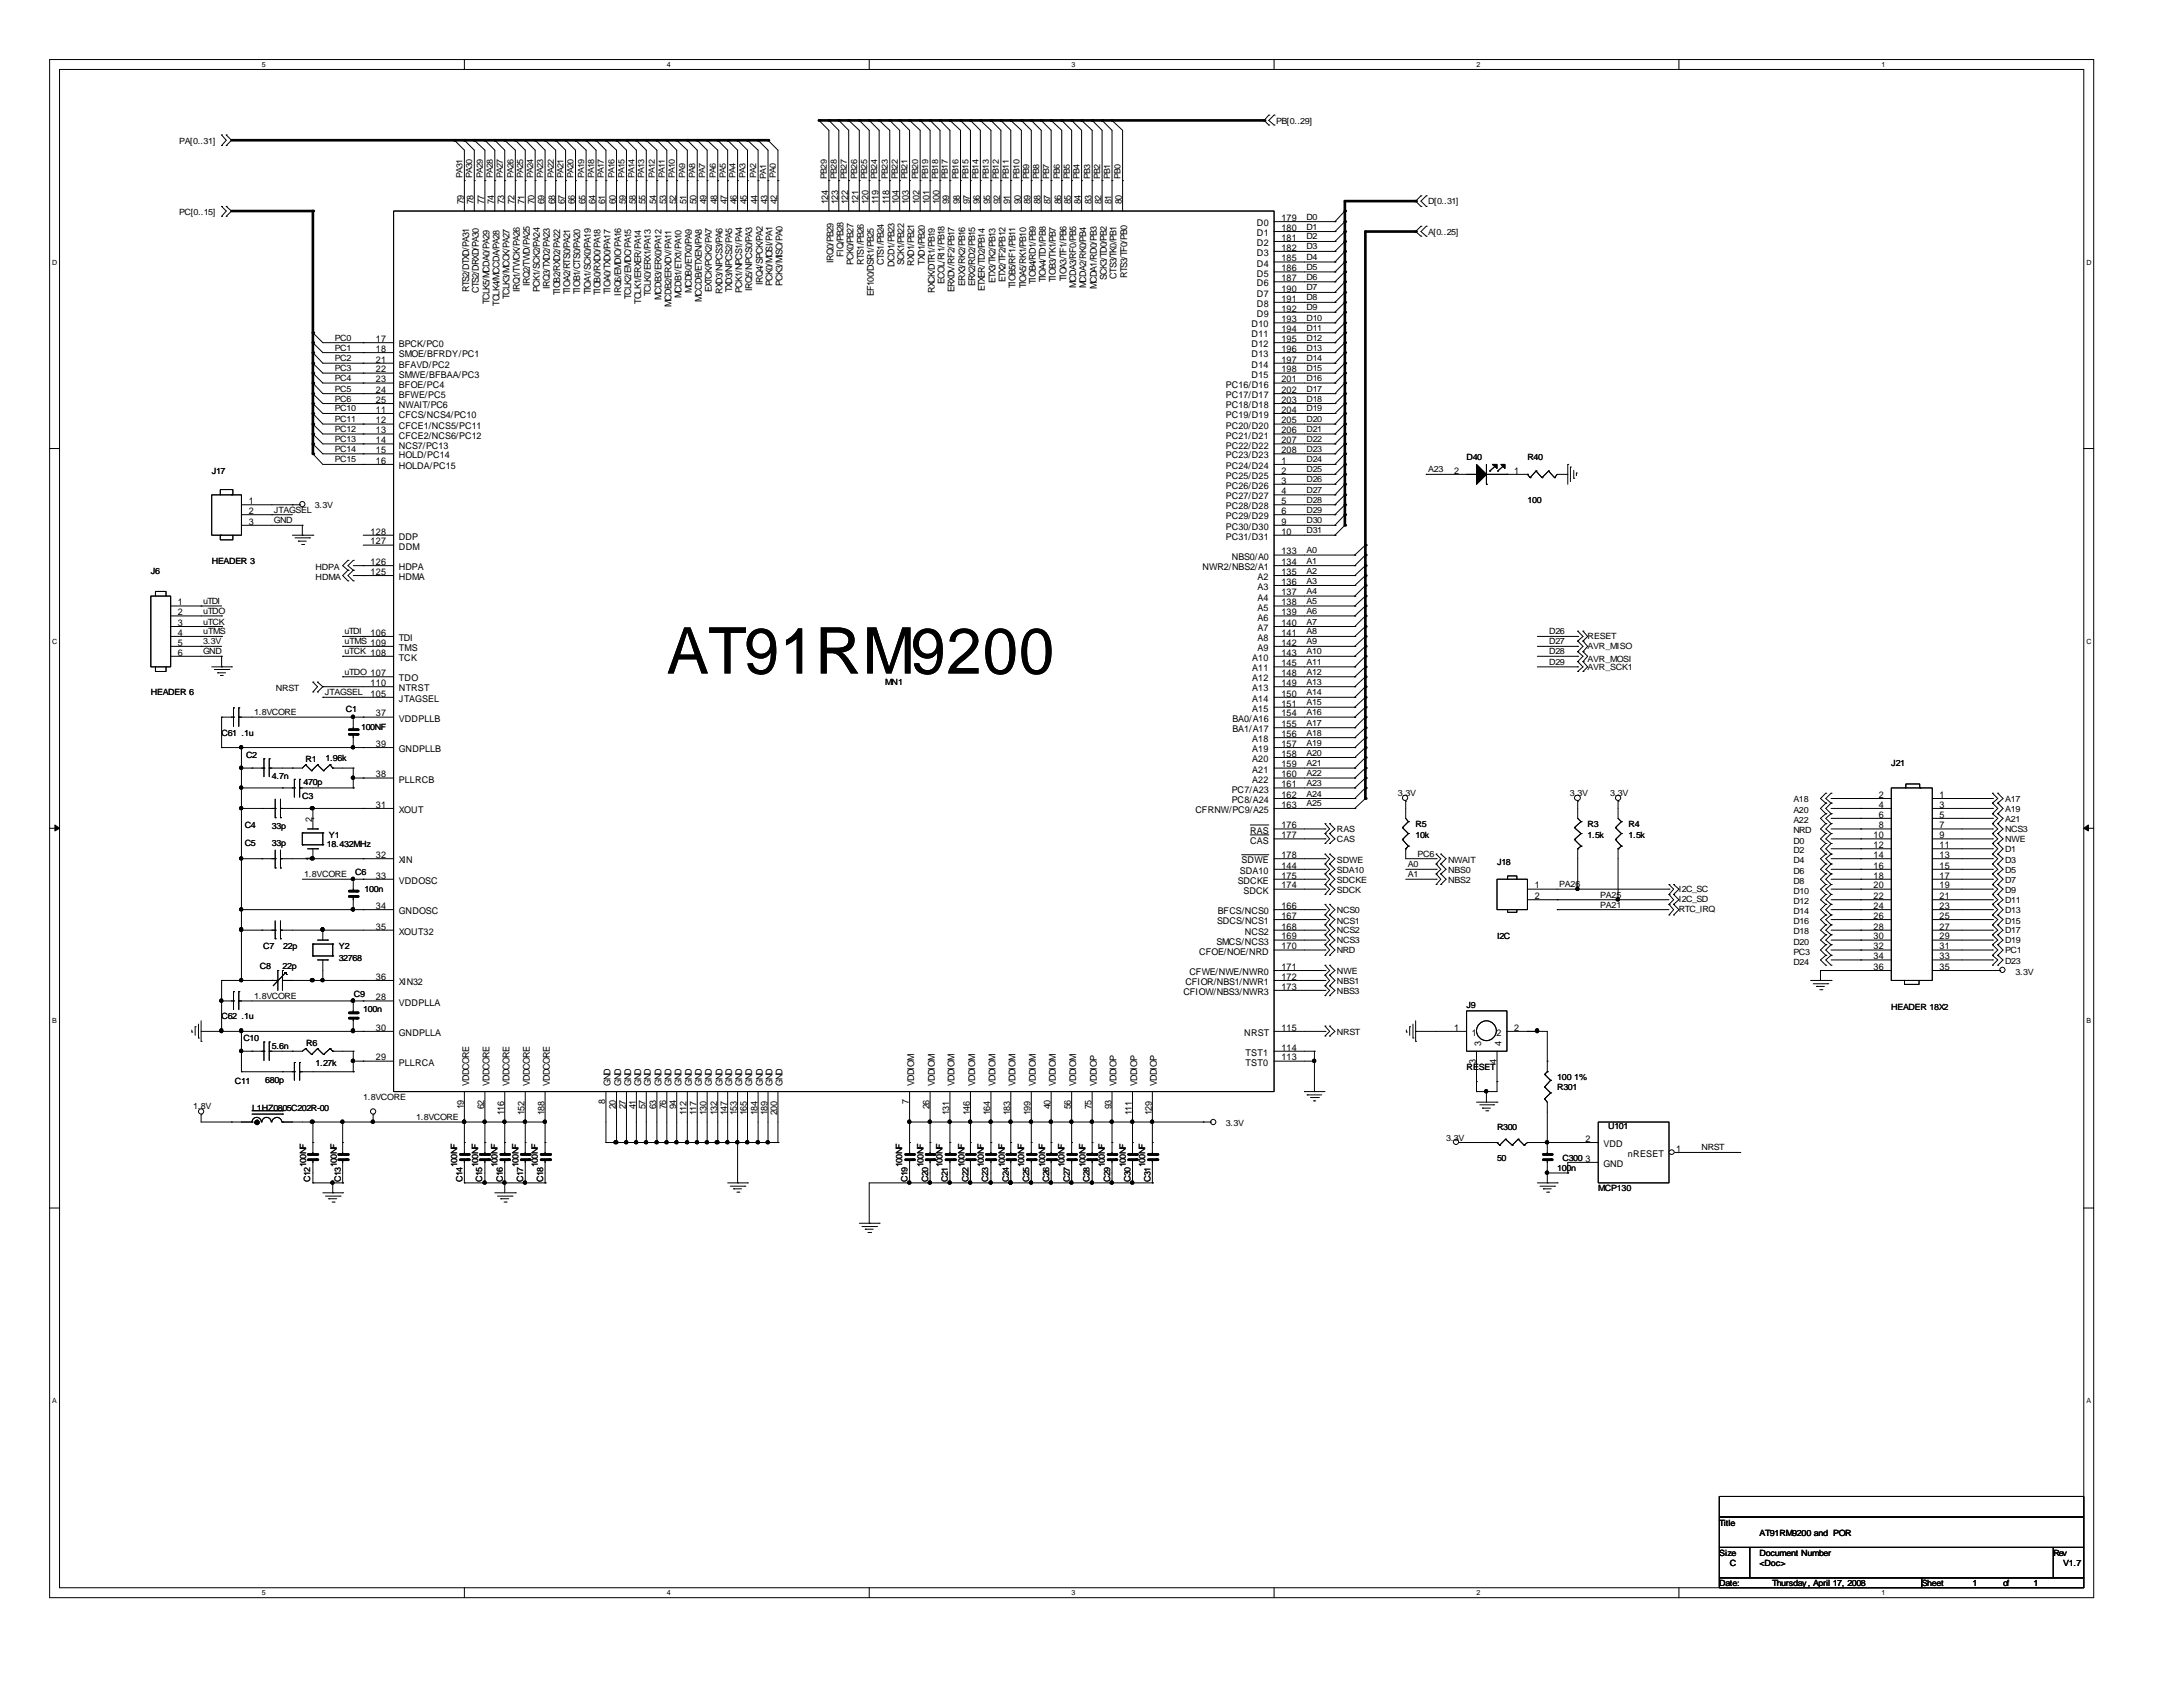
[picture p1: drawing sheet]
<svg xmlns="http://www.w3.org/2000/svg" width="279mm" height="216mm" viewBox="0 0 279 216" stroke-linecap="round" stroke-linejoin="round" font-family="sans-serif">
<defs><g id="words">
<text font-size="8.2" x="85.3" y="86.2">AT91RM9200</text>
<g font-size="1.2">
<text x="59.4" y="26.1" transform="rotate(-90 59.4 26.1)">79</text>
<text x="60.6" y="26.1" transform="rotate(-90 60.6 26.1)">78</text>
<text x="62" y="26.1" transform="rotate(-90 62 26.1)">77</text>
<text x="63.2" y="26.1" transform="rotate(-90 63.2 26.1)">74</text>
<text x="64.5" y="26.1" transform="rotate(-90 64.5 26.1)">73</text>
<text x="65.9" y="26.1" transform="rotate(-90 65.9 26.1)">72</text>
<text x="67.1" y="26.1" transform="rotate(-90 67.1 26.1)">71</text>
<text x="68.4" y="26.1" transform="rotate(-90 68.4 26.1)">70</text>
<text x="69.7" y="26.1" transform="rotate(-90 69.7 26.1)">69</text>
<text x="71" y="26.1" transform="rotate(-90 71 26.1)">68</text>
<text x="72.3" y="26.1" transform="rotate(-90 72.3 26.1)">67</text>
<text x="73.6" y="26.1" transform="rotate(-90 73.6 26.1)">66</text>
<text x="74.9" y="26.1" transform="rotate(-90 74.9 26.1)">65</text>
<text x="76.2" y="26.1" transform="rotate(-90 76.2 26.1)">64</text>
<text x="77.5" y="26.1" transform="rotate(-90 77.5 26.1)">61</text>
<text x="78.8" y="26.1" transform="rotate(-90 78.8 26.1)">60</text>
<text x="80.1" y="26.1" transform="rotate(-90 80.1 26.1)">59</text>
<text x="81.4" y="26.1" transform="rotate(-90 81.4 26.1)">58</text>
<text x="82.6" y="26.1" transform="rotate(-90 82.6 26.1)">55</text>
<text x="84" y="26.1" transform="rotate(-90 84 26.1)">54</text>
<text x="85.3" y="26.1" transform="rotate(-90 85.3 26.1)">53</text>
<text x="86.5" y="26.1" transform="rotate(-90 86.5 26.1)">52</text>
<text x="87.9" y="26.1" transform="rotate(-90 87.9 26.1)">51</text>
<text x="89.2" y="26.1" transform="rotate(-90 89.2 26.1)">50</text>
<text x="90.4" y="26.1" transform="rotate(-90 90.4 26.1)">49</text>
<text x="91.8" y="26.1" transform="rotate(-90 91.8 26.1)">48</text>
<text x="93" y="26.1" transform="rotate(-90 93 26.1)">47</text>
<text x="94.3" y="26.1" transform="rotate(-90 94.3 26.1)">46</text>
<text x="95.6" y="26.1" transform="rotate(-90 95.6 26.1)">45</text>
<text x="96.9" y="26.1" transform="rotate(-90 96.9 26.1)">44</text>
<text x="98.2" y="26.1" transform="rotate(-90 98.2 26.1)">43</text>
<text x="99.5" y="26.1" transform="rotate(-90 99.5 26.1)">42</text>
<text x="106" y="26.1" transform="rotate(-90 106 26.1)">124</text>
<text x="107.3" y="26.1" transform="rotate(-90 107.3 26.1)">123</text>
<text x="108.5" y="26.1" transform="rotate(-90 108.5 26.1)">122</text>
<text x="109.9" y="26.1" transform="rotate(-90 109.9 26.1)">121</text>
<text x="111.2" y="26.1" transform="rotate(-90 111.2 26.1)">120</text>
<text x="112.4" y="26.1" transform="rotate(-90 112.4 26.1)">119</text>
<text x="113.8" y="26.1" transform="rotate(-90 113.8 26.1)">118</text>
<text x="115.1" y="26.1" transform="rotate(-90 115.1 26.1)">104</text>
<text x="116.3" y="26.1" transform="rotate(-90 116.3 26.1)">103</text>
<text x="117.7" y="26.1" transform="rotate(-90 117.7 26.1)">102</text>
<text x="119" y="26.1" transform="rotate(-90 119 26.1)">101</text>
<text x="120.2" y="26.1" transform="rotate(-90 120.2 26.1)">100</text>
<text x="121.5" y="26.1" transform="rotate(-90 121.5 26.1)">99</text>
<text x="122.9" y="26.1" transform="rotate(-90 122.9 26.1)">98</text>
<text x="124.1" y="26.1" transform="rotate(-90 124.1 26.1)">97</text>
<text x="125.4" y="26.1" transform="rotate(-90 125.4 26.1)">96</text>
<text x="126.7" y="26.1" transform="rotate(-90 126.7 26.1)">95</text>
<text x="128" y="26.1" transform="rotate(-90 128 26.1)">92</text>
<text x="129.3" y="26.1" transform="rotate(-90 129.3 26.1)">91</text>
<text x="130.6" y="26.1" transform="rotate(-90 130.6 26.1)">90</text>
<text x="131.9" y="26.1" transform="rotate(-90 131.9 26.1)">89</text>
<text x="133.2" y="26.1" transform="rotate(-90 133.2 26.1)">88</text>
<text x="134.5" y="26.1" transform="rotate(-90 134.5 26.1)">87</text>
<text x="135.8" y="26.1" transform="rotate(-90 135.8 26.1)">86</text>
<text x="137.1" y="26.1" transform="rotate(-90 137.1 26.1)">85</text>
<text x="138.3" y="26.1" transform="rotate(-90 138.3 26.1)">84</text>
<text x="139.7" y="26.1" transform="rotate(-90 139.7 26.1)">83</text>
<text x="141" y="26.1" transform="rotate(-90 141 26.1)">82</text>
<text x="142.2" y="26.1" transform="rotate(-90 142.2 26.1)">81</text>
<text x="143.6" y="26.1" transform="rotate(-90 143.6 26.1)">80</text>
<text x="160.9" y="29">D0</text>
<text x="164" y="28.3">179</text>
<text x="164" y="29.5">180</text>
<text x="106.7" y="33.7" transform="rotate(-90 106.7 33.7)">IRQ0/PB29</text>
<text x="107.9" y="32.9" transform="rotate(-90 107.9 32.9)">FIQ/PB28</text>
<text x="109.2" y="34" transform="rotate(-90 109.2 34)">PCK0/PB27</text>
<text x="110.6" y="33.9" transform="rotate(-90 110.6 33.9)">RTS1/PB26</text>
<text x="113.1" y="33.9" transform="rotate(-90 113.1 33.9)">CTS1/PB24</text>
<text x="114.5" y="34.1" transform="rotate(-90 114.5 34.1)">DCD1/PB23</text>
<text x="115.7" y="34" transform="rotate(-90 115.7 34)">SCK1/PB22</text>
<text x="117" y="34" transform="rotate(-90 117 34)">RXD1/PB21</text>
<text x="118.4" y="33.9" transform="rotate(-90 118.4 33.9)">TXD1/PB20</text>
<text x="136.5" y="36" transform="rotate(-90 136.5 36)">TIOA3/TF1/PB6</text>
<text x="141.6" y="35.8" transform="rotate(-90 141.6 35.8)">SCK3/TD0/PB2</text>
<text x="142.9" y="35.6" transform="rotate(-90 142.9 35.6)">CTS3/TK0/PB1</text>
<text x="144.3" y="35.6" transform="rotate(-90 144.3 35.6)">RTS3/TF0/PB0</text>
<text x="160.9" y="30.2">D1</text>
<text x="160.9" y="31.5">D2</text>
<text x="160.9" y="32.8">D3</text>
<text x="160.9" y="34.1">D4</text>
<text x="160.9" y="35.4">D5</text>
<text x="164" y="30.8">181</text>
<text x="164" y="32.1">182</text>
<text x="164" y="33.4">185</text>
<text x="164" y="34.7">186</text>
<text x="164" y="36">187</text>
<text x="60" y="37.3" transform="rotate(-90 60 37.3)">RTS2/DTXD/PA31</text>
<text x="61.3" y="37.5" transform="rotate(-90 61.3 37.5)">CTS2/DRXD/PA30</text>
<text x="62.7" y="38.9" transform="rotate(-90 62.7 38.9)">TCLK5/MCDA0/PA29</text>
<text x="63.9" y="39.1" transform="rotate(-90 63.9 39.1)">TCLK4/MCCDA/PA28</text>
<text x="65.2" y="38.3" transform="rotate(-90 65.2 38.3)">TCLK3/MCCK/PA27</text>
<text x="66.5" y="37.4" transform="rotate(-90 66.5 37.4)">IRQ1/TWCK/PA26</text>
<text x="67.8" y="36.7" transform="rotate(-90 67.8 36.7)">IRQ2/TWD/PA25</text>
<text x="69.1" y="37.3" transform="rotate(-90 69.1 37.3)">PCK1/SCK2/PA24</text>
<text x="70.4" y="37" transform="rotate(-90 70.4 37)">IRQ3/TXD2/PA23</text>
<text x="71.7" y="37.8" transform="rotate(-90 71.7 37.8)">TIOB2/RXD2/PA22</text>
<text x="73" y="37.6" transform="rotate(-90 73 37.6)">TIOA2/RTS0/PA21</text>
<text x="74.3" y="37.6" transform="rotate(-90 74.3 37.6)">TIOB1/CTS0/PA20</text>
<text x="75.6" y="37.7" transform="rotate(-90 75.6 37.7)">TIOA1/SCK0/PA19</text>
<text x="76.9" y="37.8" transform="rotate(-90 76.9 37.8)">TIOB0/RXD0/PA18</text>
<text x="78.1" y="37.6" transform="rotate(-90 78.1 37.6)">TIOA0/TXD0/PA17</text>
<text x="79.5" y="37.8" transform="rotate(-90 79.5 37.8)">IRQ6/EMDIO/PA16</text>
<text x="80.8" y="38.3" transform="rotate(-90 80.8 38.3)">TCLK2/EMDC/PA15</text>
<text x="82" y="38.9" transform="rotate(-90 82 38.9)">TCLK1/ERXER/PA14</text>
<text x="83.3" y="37.9" transform="rotate(-90 83.3 37.9)">TCLK0/ERX1/PA13</text>
<text x="84.7" y="38.4" transform="rotate(-90 84.7 38.4)">MCDB3/ERX0/PA12</text>
<text x="85.9" y="39.3" transform="rotate(-90 85.9 39.3)">MCDB2/ERXDV/PA11</text>
<text x="87.2" y="38.2" transform="rotate(-90 87.2 38.2)">MCDB1/ETX1/PA10</text>
<text x="88.6" y="37.5" transform="rotate(-90 88.6 37.5)">MCDB0/ETX0/PA9</text>
<text x="89.8" y="38.6" transform="rotate(-90 89.8 38.6)">MCCDB/ETXEN/PA8</text>
<text x="91.1" y="37.4" transform="rotate(-90 91.1 37.4)">EXTCK/PCK2/PA7</text>
<text x="92.5" y="37.6" transform="rotate(-90 92.5 37.6)">RXD3/NPCS3/PA6</text>
<text x="93.7" y="37.4" transform="rotate(-90 93.7 37.4)">TXD3/NPCS2/PA5</text>
<text x="95" y="37.5" transform="rotate(-90 95 37.5)">PCK1/NPCS1/PA4</text>
<text x="96.3" y="37.3" transform="rotate(-90 96.3 37.3)">IRQ5/NPCS0/PA3</text>
<text x="97.6" y="36.5" transform="rotate(-90 97.6 36.5)">IRQ4/SPCK/PA2</text>
<text x="98.9" y="36.6" transform="rotate(-90 98.9 36.6)">PCK0/MOSI/PA1</text>
<text x="100.2" y="36.6" transform="rotate(-90 100.2 36.6)">PCK3/MISO/PA0</text>
<text x="111.8" y="37.8" transform="rotate(-90 111.8 37.8)">EF100/DSR1/PB25</text>
<text x="119.6" y="37.5" transform="rotate(-90 119.6 37.5)">RXCK/DTR1/PB19</text>
<text x="120.9" y="36.3" transform="rotate(-90 120.9 36.3)">ECOL/RI1/PB18</text>
<text x="122.2" y="37.4" transform="rotate(-90 122.2 37.4)">ERXDV/RF2/PB17</text>
<text x="123.5" y="36.6" transform="rotate(-90 123.5 36.6)">ERX3/RK2/PB16</text>
<text x="124.8" y="36.7" transform="rotate(-90 124.8 36.7)">ERX2/RD2/PB15</text>
<text x="126.1" y="37.3" transform="rotate(-90 126.1 37.3)">ETXER/TD2/PB14</text>
<text x="127.4" y="36.2" transform="rotate(-90 127.4 36.2)">ETX3/TK2/PB13</text>
<text x="128.7" y="36.2" transform="rotate(-90 128.7 36.2)">ETX2/TF2/PB12</text>
<text x="130" y="36.8" transform="rotate(-90 130 36.8)">TIOB5/RF1/PB11</text>
<text x="131.3" y="36.9" transform="rotate(-90 131.3 36.9)">TIOA5/RK1/PB10</text>
<text x="132.6" y="36.3" transform="rotate(-90 132.6 36.3)">TIOB4/RD1/PB9</text>
<text x="133.9" y="36.2" transform="rotate(-90 133.9 36.2)">TIOA4/TD1/PB8</text>
<text x="135.1" y="36.1" transform="rotate(-90 135.1 36.1)">TIOB3/TK1/PB7</text>
<text x="137.8" y="36.8" transform="rotate(-90 137.8 36.8)">MCDA3/RF0/PB5</text>
<text x="139" y="36.9" transform="rotate(-90 139 36.9)">MCDA2/RK0/PB4</text>
<text x="140.4" y="37" transform="rotate(-90 140.4 37)">MCDA1/RD0/PB3</text>
<text x="160.2" y="41.9">D10</text>
<text x="160.9" y="36.7">D6</text>
<text x="160.9" y="38">D7</text>
<text x="160.9" y="39.3">D8</text>
<text x="160.9" y="40.6">D9</text>
<text x="164" y="41.2">193</text>
<text x="164" y="37.3">190</text>
<text x="164" y="38.6">191</text>
<text x="164" y="39.9">192</text>
<text x="48.1" y="43.8">17</text>
<text x="48.1" y="45">18</text>
<text x="48.1" y="46.4">21</text>
<text x="48.1" y="47.7">22</text>
<text x="51.1" y="44.4">BPCK/PC0</text>
<text x="51.1" y="45.7">SMOE/BFRDY/PC1</text>
<text x="51.1" y="47.1">BFAVD/PC2</text>
<text x="160.2" y="43.2">D11</text>
<text x="160.2" y="44.4">D12</text>
<text x="160.2" y="45.7">D13</text>
<text x="160.2" y="47.1">D14</text>
<text x="164" y="42.5">194</text>
<text x="164" y="43.8">195</text>
<text x="164" y="45">196</text>
<text x="164" y="46.4">197</text>
<text x="164" y="47.7">198</text>
<text x="48.1" y="48.9">23</text>
<text x="48.1" y="50.3">24</text>
<text x="48.1" y="51.6">25</text>
<text x="48.1" y="52.8">11</text>
<text x="51.1" y="48.3">SMWE/BFBAA/PC3</text>
<text x="51.1" y="49.6">BFOE/PC4</text>
<text x="51.1" y="51">BFWE/PC5</text>
<text x="51.1" y="52.2">NWAIT/PC6</text>
<text x="51.1" y="53.5">CFCS/NCS4/PC10</text>
<text x="156.9" y="49.6">PC16/D16</text>
<text x="156.9" y="51">PC17/D17</text>
<text x="156.9" y="52.2">PC18/D18</text>
<text x="156.9" y="53.5">PC19/D19</text>
<text x="160.2" y="48.3">D15</text>
<text x="164" y="48.9">201</text>
<text x="164" y="50.3">202</text>
<text x="164" y="51.6">203</text>
<text x="164" y="52.8">204</text>
<text x="48.1" y="54.2">12</text>
<text x="48.1" y="55.5">13</text>
<text x="48.1" y="56.7">14</text>
<text x="48.1" y="58">15</text>
<text x="48.1" y="59.4">16</text>
<text x="51.1" y="54.9">CFCE1/NCS5/PC11</text>
<text x="51.1" y="56.1">CFCE2/NCS6/PC12</text>
<text x="51.1" y="57.4">NCS7/PC13</text>
<text x="51.1" y="58.7">HOLD/PC14</text>
<text x="156.9" y="54.9">PC20/D20</text>
<text x="156.9" y="56.1">PC21/D21</text>
<text x="156.9" y="57.4">PC22/D22</text>
<text x="156.9" y="58.7">PC23/D23</text>
<text x="164" y="54.2">205</text>
<text x="164" y="55.5">206</text>
<text x="164" y="56.7">207</text>
<text x="164" y="58">208</text>
<text x="164" y="59.4">1</text>
<text x="31.8" y="64.5">1</text>
<text x="31.8" y="65.8">2</text>
<text x="51.1" y="60">HOLDA/PC15</text>
<text x="156.9" y="60">PC24/D24</text>
<text x="156.9" y="61.3">PC25/D25</text>
<text x="156.9" y="62.6">PC26/D26</text>
<text x="156.9" y="63.9">PC27/D27</text>
<text x="156.9" y="65.2">PC28/D28</text>
<text x="164" y="60.6">2</text>
<text x="164" y="61.9">3</text>
<text x="164" y="63.2">4</text>
<text x="164" y="64.5">5</text>
<text x="164" y="65.8">6</text>
<text x="186.1" y="60.6">2</text>
<text x="193.8" y="60.6">1</text>
<text x="31.8" y="67.1">3</text>
<text x="47.4" y="69.7">127</text>
<text x="47.4" y="68.4">128</text>
<text x="51.1" y="70.4">DDM</text>
<text x="51.1" y="69.1">DDP</text>
<text x="156.9" y="66.5">PC29/D29</text>
<text x="156.9" y="67.8">PC30/D30</text>
<text x="156.9" y="69.1">PC31/D31</text>
<text x="157.6" y="71.6">NBS0/A0</text>
<text x="164" y="67.1">9</text>
<text x="164" y="68.4">10</text>
<text x="164" y="71">133</text>
<text x="22.8" y="77.5">1</text>
<text x="47.4" y="72.3">126</text>
<text x="47.4" y="73.6">125</text>
<text x="51.1" y="73">HDPA</text>
<text x="51.1" y="74.3">HDMA</text>
<text x="153.9" y="73">NWR2/NBS2/A1</text>
<text x="161" y="74.3">A2</text>
<text x="161" y="75.5">A3</text>
<text x="161" y="76.9">A4</text>
<text x="164" y="72.3">134</text>
<text x="164" y="73.6">135</text>
<text x="164" y="74.8">136</text>
<text x="164" y="76.2">137</text>
<text x="164" y="77.5">138</text>
<text x="22.8" y="78.7">2</text>
<text x="22.8" y="80.1">3</text>
<text x="22.8" y="81.4">4</text>
<text x="22.8" y="82.6">5</text>
<text x="22.8" y="83.9">6</text>
<text x="47.4" y="81.4">106</text>
<text x="51.1" y="82">TDI</text>
<text x="51.1" y="83.3">TMS</text>
<text x="161" y="78.1">A5</text>
<text x="161" y="79.4">A6</text>
<text x="161" y="80.8">A7</text>
<text x="161" y="82">A8</text>
<text x="161" y="83.3">A9</text>
<text x="164" y="78.7">139</text>
<text x="164" y="80.1">140</text>
<text x="164" y="81.4">141</text>
<text x="164" y="82.6">142</text>
<text x="164" y="83.9">143</text>
<text x="47.4" y="87.8">110</text>
<text x="47.4" y="89.2">105</text>
<text x="51.1" y="84.6">TCK</text>
<text x="51.1" y="87.2">TDO</text>
<text x="51.1" y="88.5">NTRST</text>
<text x="51.1" y="89.8">JTAGSEL</text>
<text x="160.3" y="84.6">A10</text>
<text x="160.3" y="85.9">A11</text>
<text x="160.3" y="87.2">A12</text>
<text x="160.3" y="88.5">A13</text>
<text x="160.3" y="89.8">A14</text>
<text x="164" y="85.3">145</text>
<text x="164" y="86.5">148</text>
<text x="164" y="87.8">149</text>
<text x="164" y="89.2">150</text>
<text x="48.1" y="91.7">37</text>
<text x="48.1" y="95.6">39</text>
<text x="51.1" y="92.4">VDDPLLB</text>
<text x="157.7" y="92.4">BA0/A16</text>
<text x="157.7" y="93.7">BA1/A17</text>
<text x="160.3" y="91.1">A15</text>
<text x="160.3" y="95">A18</text>
<text x="164" y="91.7">154</text>
<text x="164" y="93">155</text>
<text x="164" y="90.4">151</text>
<text x="164" y="94.3">156</text>
<text x="164" y="95.6">157</text>
<text x="48.1" y="99.5">38</text>
<text x="51.1" y="96.3">GNDPLLB</text>
<text x="51.1" y="100.2">PLLRCB</text>
<text x="157.6" y="101.4">PC7/A23</text>
<text x="160.3" y="96.3">A19</text>
<text x="160.3" y="97.5">A20</text>
<text x="160.3" y="98.9">A21</text>
<text x="160.3" y="100.2">A22</text>
<text x="164" y="100.8">161</text>
<text x="164" y="96.9">158</text>
<text x="164" y="98.2">159</text>
<text x="164" y="99.5">160</text>
<text x="40" y="105.2" transform="rotate(-90 40 105.2)">2</text>
<text x="48.1" y="103.4">31</text>
<text x="51.1" y="104.1">XOUT</text>
<text x="153" y="104.1">CFRNW/PC9/A25</text>
<text x="157.6" y="102.8">PC8/A24</text>
<text x="160" y="106.7">RAS</text>
<text x="160" y="107.9">CAS</text>
<text x="164" y="103.4">163</text>
<text x="164" y="102.1">162</text>
<text x="164" y="106">176</text>
<text x="164" y="107.3">177</text>
<text x="239.8" y="107.3">10</text>
<text x="240.5" y="102.1">2</text>
<text x="240.5" y="103.4">4</text>
<text x="240.5" y="104.6">6</text>
<text x="240.5" y="106">8</text>
<text x="248.2" y="102.1">1</text>
<text x="248.2" y="103.4">3</text>
<text x="248.2" y="104.6">5</text>
<text x="248.2" y="106">7</text>
<text x="248.2" y="107.3">9</text>
<text x="40" y="110.2" transform="rotate(-90 40 110.2)">1</text>
<text x="48.1" y="109.8">32</text>
<text x="48.1" y="112.4">33</text>
<text x="51.1" y="110.5">XIN</text>
<text x="51.1" y="113.1">VDDOSC</text>
<text x="158.4" y="113.1">SDCKE</text>
<text x="158.7" y="111.8">SDA10</text>
<text x="158.9" y="110.5">SDWE</text>
<text x="164" y="111.2">144</text>
<text x="164" y="112.4">175</text>
<text x="164" y="113.7">174</text>
<text x="164" y="109.8">178</text>
<text x="196.4" y="113.7">1</text>
<text x="239.8" y="108.5">12</text>
<text x="239.8" y="109.8">14</text>
<text x="239.8" y="111.2">16</text>
<text x="239.8" y="112.4">18</text>
<text x="239.8" y="113.7">20</text>
<text x="248.2" y="108.5">11</text>
<text x="248.2" y="109.8">13</text>
<text x="248.2" y="111.2">15</text>
<text x="248.2" y="112.4">17</text>
<text x="248.2" y="113.7">19</text>
<text x="48.1" y="116.3">34</text>
<text x="48.1" y="119">35</text>
<text x="51.1" y="117">GNDOSC</text>
<text x="51.1" y="119.6">XOUT32</text>
<text x="155.8" y="118.3">SDCS/NCS1</text>
<text x="155.9" y="117">BFCS/NCS0</text>
<text x="159.2" y="114.4">SDCK</text>
<text x="159.3" y="119.6">NCS2</text>
<text x="164" y="116.3">166</text>
<text x="164" y="117.6">167</text>
<text x="164" y="119">168</text>
<text x="196.4" y="115.1">2</text>
<text x="239.8" y="115.1">22</text>
<text x="239.8" y="116.3">24</text>
<text x="239.8" y="117.6">26</text>
<text x="239.8" y="119">28</text>
<text x="248.2" y="115.1">21</text>
<text x="248.2" y="116.3">23</text>
<text x="248.2" y="117.6">25</text>
<text x="248.2" y="119">27</text>
<text x="48.1" y="125.4">36</text>
<text x="152.2" y="124.8">CFWE/NWE/NWR0</text>
<text x="153.5" y="122.2">CFOE/NOE/NRD</text>
<text x="155.7" y="120.9">SMCS/NCS3</text>
<text x="164" y="124.1">171</text>
<text x="164" y="125.4">172</text>
<text x="164" y="121.5">170</text>
<text x="164" y="120.2">169</text>
<text x="239.8" y="120.2">30</text>
<text x="239.8" y="121.5">32</text>
<text x="239.8" y="122.8">34</text>
<text x="239.8" y="124.1">36</text>
<text x="248.2" y="120.2">29</text>
<text x="248.2" y="121.5">31</text>
<text x="248.2" y="122.8">33</text>
<text x="248.2" y="124.1">35</text>
<text x="48.1" y="128">28</text>
<text x="48.1" y="131.9">30</text>
<text x="51.1" y="126.1">XIN32</text>
<text x="51.1" y="128.7">VDDPLLA</text>
<text x="151.5" y="127.3">CFIOW/NBS3/NWR3</text>
<text x="151.7" y="126.1">CFIOR/NBS1/NWR1</text>
<text x="164" y="126.7">173</text>
<text x="164" y="131.9">115</text>
<text x="186.1" y="131.9">1</text>
<text x="193.8" y="131.9">2</text>
<text x="48.1" y="135.7">29</text>
<text x="51.1" y="132.6">GNDPLLA</text>
<text x="51.1" y="136.4">PLLRCA</text>
<text x="159.3" y="132.6">NRST</text>
<text x="159.4" y="136.4">TST0</text>
<text x="159.4" y="135.1">TST1</text>
<text x="164" y="135.7">113</text>
<text x="164" y="134.5">114</text>
<text x="188.4" y="132.6">1</text>
<text x="188.9" y="136.1" transform="rotate(-90 188.9 136.1)">3</text>
<text x="189.6" y="133.9" transform="rotate(-90 189.6 133.9)">3</text>
<text x="191.5" y="136.1" transform="rotate(-90 191.5 136.1)">4</text>
<text x="191.5" y="132.6">2</text>
<text x="192.2" y="133.9" transform="rotate(-90 192.2 133.9)">4</text>
<text x="59.4" y="142" transform="rotate(-90 59.4 142)">19</text>
<text x="60" y="139" transform="rotate(-90 60 139)">VDDCORE</text>
<text x="62" y="142" transform="rotate(-90 62 142)">62</text>
<text x="62.7" y="139" transform="rotate(-90 62.7 139)">VDDCORE</text>
<text x="64.5" y="142.7" transform="rotate(-90 64.5 142.7)">116</text>
<text x="65.2" y="139" transform="rotate(-90 65.2 139)">VDDCORE</text>
<text x="67.1" y="142.7" transform="rotate(-90 67.1 142.7)">152</text>
<text x="67.8" y="139" transform="rotate(-90 67.8 139)">VDDCORE</text>
<text x="69.7" y="142.7" transform="rotate(-90 69.7 142.7)">188</text>
<text x="70.4" y="139" transform="rotate(-90 70.4 139)">VDDCORE</text>
<text x="77.5" y="141.3" transform="rotate(-90 77.5 141.3)">8</text>
<text x="78.1" y="139" transform="rotate(-90 78.1 139)">GND</text>
<text x="78.8" y="142" transform="rotate(-90 78.8 142)">20</text>
<text x="79.5" y="139" transform="rotate(-90 79.5 139)">GND</text>
<text x="80.1" y="142" transform="rotate(-90 80.1 142)">27</text>
<text x="80.8" y="139" transform="rotate(-90 80.8 139)">GND</text>
<text x="81.4" y="142" transform="rotate(-90 81.4 142)">41</text>
<text x="82" y="139" transform="rotate(-90 82 139)">GND</text>
<text x="82.6" y="142" transform="rotate(-90 82.6 142)">57</text>
<text x="83.3" y="139" transform="rotate(-90 83.3 139)">GND</text>
<text x="84" y="142" transform="rotate(-90 84 142)">63</text>
<text x="84.7" y="139" transform="rotate(-90 84.7 139)">GND</text>
<text x="85.3" y="142" transform="rotate(-90 85.3 142)">76</text>
<text x="85.9" y="139" transform="rotate(-90 85.9 139)">GND</text>
<text x="86.5" y="142" transform="rotate(-90 86.5 142)">94</text>
<text x="87.2" y="139" transform="rotate(-90 87.2 139)">GND</text>
<text x="87.9" y="142.7" transform="rotate(-90 87.9 142.7)">112</text>
<text x="88.6" y="139" transform="rotate(-90 88.6 139)">GND</text>
<text x="89.2" y="142.7" transform="rotate(-90 89.2 142.7)">117</text>
<text x="89.8" y="139" transform="rotate(-90 89.8 139)">GND</text>
<text x="90.4" y="142.7" transform="rotate(-90 90.4 142.7)">130</text>
<text x="91.1" y="139" transform="rotate(-90 91.1 139)">GND</text>
<text x="91.8" y="142.7" transform="rotate(-90 91.8 142.7)">132</text>
<text x="92.5" y="139" transform="rotate(-90 92.5 139)">GND</text>
<text x="93" y="142.7" transform="rotate(-90 93 142.7)">147</text>
<text x="93.7" y="139" transform="rotate(-90 93.7 139)">GND</text>
<text x="94.3" y="142.7" transform="rotate(-90 94.3 142.7)">153</text>
<text x="95" y="139" transform="rotate(-90 95 139)">GND</text>
<text x="95.6" y="142.7" transform="rotate(-90 95.6 142.7)">165</text>
<text x="96.3" y="139" transform="rotate(-90 96.3 139)">GND</text>
<text x="96.9" y="142.7" transform="rotate(-90 96.9 142.7)">184</text>
<text x="97.6" y="139" transform="rotate(-90 97.6 139)">GND</text>
<text x="98.2" y="142.7" transform="rotate(-90 98.2 142.7)">189</text>
<text x="98.9" y="139" transform="rotate(-90 98.9 139)">GND</text>
<text x="99.5" y="142.7" transform="rotate(-90 99.5 142.7)">200</text>
<text x="100.2" y="139" transform="rotate(-90 100.2 139)">GND</text>
<text x="116.3" y="141.3" transform="rotate(-90 116.3 141.3)">7</text>
<text x="117" y="139" transform="rotate(-90 117 139)">VDDIOM</text>
<text x="119" y="142" transform="rotate(-90 119 142)">26</text>
<text x="119.6" y="139" transform="rotate(-90 119.6 139)">VDDIOM</text>
<text x="121.5" y="142.7" transform="rotate(-90 121.5 142.7)">131</text>
<text x="122.2" y="139" transform="rotate(-90 122.2 139)">VDDIOM</text>
<text x="124.1" y="142.7" transform="rotate(-90 124.1 142.7)">146</text>
<text x="124.8" y="139" transform="rotate(-90 124.8 139)">VDDIOM</text>
<text x="126.7" y="142.7" transform="rotate(-90 126.7 142.7)">164</text>
<text x="127.4" y="139" transform="rotate(-90 127.4 139)">VDDIOM</text>
<text x="129.3" y="142.7" transform="rotate(-90 129.3 142.7)">183</text>
<text x="130" y="139" transform="rotate(-90 130 139)">VDDIOM</text>
<text x="131.9" y="142.7" transform="rotate(-90 131.9 142.7)">199</text>
<text x="132.6" y="139" transform="rotate(-90 132.6 139)">VDDIOM</text>
<text x="134.5" y="142" transform="rotate(-90 134.5 142)">40</text>
<text x="135.1" y="139" transform="rotate(-90 135.1 139)">VDDIOM</text>
<text x="137.1" y="142" transform="rotate(-90 137.1 142)">56</text>
<text x="137.8" y="139" transform="rotate(-90 137.8 139)">VDDIOM</text>
<text x="139.7" y="142" transform="rotate(-90 139.7 142)">75</text>
<text x="140.4" y="139" transform="rotate(-90 140.4 139)">VDDIOP</text>
<text x="142.2" y="142" transform="rotate(-90 142.2 142)">93</text>
<text x="142.9" y="139" transform="rotate(-90 142.9 139)">VDDIOP</text>
<text x="144.9" y="142.7" transform="rotate(-90 144.9 142.7)">111</text>
<text x="145.5" y="139" transform="rotate(-90 145.5 139)">VDDIOP</text>
<text x="147.4" y="142.7" transform="rotate(-90 147.4 142.7)">129</text>
<text x="148.1" y="139" transform="rotate(-90 148.1 139)">VDDIOP</text>
<text x="202.9" y="146.1">2</text>
<text x="202.9" y="148.7">3</text>
<text x="205.2" y="146.8">VDD</text>
<text x="205.2" y="149.4">GND</text>
<text x="208.4" y="148.1">nRESET</text>
<text x="214.5" y="147.4">1</text>
</g>
<g font-size="1.1">
<text x="163.3" y="15.8">PB[0..29]</text>
<text x="22.9" y="18.4">PA[0..31]</text>
<text x="59.2" y="22.8" transform="rotate(-90 59.2 22.8)">PA31</text>
<text x="60.5" y="22.8" transform="rotate(-90 60.5 22.8)">PA30</text>
<text x="61.8" y="22.8" transform="rotate(-90 61.8 22.8)">PA29</text>
<text x="63.1" y="22.8" transform="rotate(-90 63.1 22.8)">PA28</text>
<text x="64.3" y="22.8" transform="rotate(-90 64.3 22.8)">PA27</text>
<text x="65.7" y="22.8" transform="rotate(-90 65.7 22.8)">PA26</text>
<text x="67" y="22.8" transform="rotate(-90 67 22.8)">PA25</text>
<text x="68.2" y="22.8" transform="rotate(-90 68.2 22.8)">PA24</text>
<text x="69.5" y="22.8" transform="rotate(-90 69.5 22.8)">PA23</text>
<text x="70.9" y="22.8" transform="rotate(-90 70.9 22.8)">PA22</text>
<text x="72.1" y="22.8" transform="rotate(-90 72.1 22.8)">PA21</text>
<text x="73.4" y="22.8" transform="rotate(-90 73.4 22.8)">PA20</text>
<text x="74.8" y="22.8" transform="rotate(-90 74.8 22.8)">PA19</text>
<text x="76" y="22.8" transform="rotate(-90 76 22.8)">PA18</text>
<text x="77.3" y="22.8" transform="rotate(-90 77.3 22.8)">PA17</text>
<text x="78.7" y="22.8" transform="rotate(-90 78.7 22.8)">PA16</text>
<text x="79.9" y="22.8" transform="rotate(-90 79.9 22.8)">PA15</text>
<text x="81.2" y="22.8" transform="rotate(-90 81.2 22.8)">PA14</text>
<text x="82.5" y="22.8" transform="rotate(-90 82.5 22.8)">PA13</text>
<text x="83.8" y="22.8" transform="rotate(-90 83.8 22.8)">PA12</text>
<text x="85.1" y="22.8" transform="rotate(-90 85.1 22.8)">PA11</text>
<text x="86.4" y="22.8" transform="rotate(-90 86.4 22.8)">PA10</text>
<text x="87.7" y="22.8" transform="rotate(-90 87.7 22.8)">PA9</text>
<text x="89" y="22.8" transform="rotate(-90 89 22.8)">PA8</text>
<text x="90.3" y="22.8" transform="rotate(-90 90.3 22.8)">PA7</text>
<text x="91.6" y="22.8" transform="rotate(-90 91.6 22.8)">PA6</text>
<text x="92.9" y="22.8" transform="rotate(-90 92.9 22.8)">PA5</text>
<text x="94.1" y="22.8" transform="rotate(-90 94.1 22.8)">PA4</text>
<text x="95.4" y="22.8" transform="rotate(-90 95.4 22.8)">PA3</text>
<text x="96.8" y="22.8" transform="rotate(-90 96.8 22.8)">PA2</text>
<text x="98" y="22.9" transform="rotate(-90 98 22.9)">PA1</text>
<text x="99.3" y="22.8" transform="rotate(-90 99.3 22.8)">PA0</text>
<text x="105.8" y="22.9" transform="rotate(-90 105.8 22.9)">PB29</text>
<text x="107.1" y="22.9" transform="rotate(-90 107.1 22.9)">PB28</text>
<text x="108.4" y="22.9" transform="rotate(-90 108.4 22.9)">PB27</text>
<text x="109.7" y="22.9" transform="rotate(-90 109.7 22.9)">PB26</text>
<text x="111" y="22.9" transform="rotate(-90 111 22.9)">PB25</text>
<text x="112.3" y="22.9" transform="rotate(-90 112.3 22.9)">PB24</text>
<text x="113.6" y="22.9" transform="rotate(-90 113.6 22.9)">PB23</text>
<text x="114.9" y="22.9" transform="rotate(-90 114.9 22.9)">PB22</text>
<text x="116.2" y="22.9" transform="rotate(-90 116.2 22.9)">PB21</text>
<text x="117.5" y="22.9" transform="rotate(-90 117.5 22.9)">PB20</text>
<text x="118.8" y="22.9" transform="rotate(-90 118.8 22.9)">PB19</text>
<text x="120.1" y="22.9" transform="rotate(-90 120.1 22.9)">PB18</text>
<text x="121.3" y="22.9" transform="rotate(-90 121.3 22.9)">PB17</text>
<text x="122.7" y="22.9" transform="rotate(-90 122.7 22.9)">PB16</text>
<text x="124" y="22.9" transform="rotate(-90 124 22.9)">PB15</text>
<text x="125.2" y="22.9" transform="rotate(-90 125.2 22.9)">PB14</text>
<text x="126.6" y="22.9" transform="rotate(-90 126.6 22.9)">PB13</text>
<text x="127.8" y="22.9" transform="rotate(-90 127.8 22.9)">PB12</text>
<text x="129.1" y="22.9" transform="rotate(-90 129.1 22.9)">PB11</text>
<text x="130.5" y="22.9" transform="rotate(-90 130.5 22.9)">PB10</text>
<text x="131.7" y="22.9" transform="rotate(-90 131.7 22.9)">PB9</text>
<text x="133" y="22.9" transform="rotate(-90 133 22.9)">PB8</text>
<text x="134.3" y="22.9" transform="rotate(-90 134.3 22.9)">PB7</text>
<text x="135.6" y="22.9" transform="rotate(-90 135.6 22.9)">PB6</text>
<text x="136.9" y="22.9" transform="rotate(-90 136.9 22.9)">PB5</text>
<text x="138.2" y="22.9" transform="rotate(-90 138.2 22.9)">PB4</text>
<text x="139.5" y="22.9" transform="rotate(-90 139.5 22.9)">PB3</text>
<text x="140.8" y="22.9" transform="rotate(-90 140.8 22.9)">PB2</text>
<text x="142.1" y="22.9" transform="rotate(-90 142.1 22.9)">PB1</text>
<text x="143.4" y="22.9" transform="rotate(-90 143.4 22.9)">PB0</text>
<text x="22.9" y="27.5">PC[0..15]</text>
<text x="167.2" y="29.4">D1</text>
<text x="167.2" y="28.1">D0</text>
<text x="182.8" y="26.2">D[0..31]</text>
<text x="167.2" y="31.9">D3</text>
<text x="167.2" y="33.3">D4</text>
<text x="167.2" y="34.5">D5</text>
<text x="167.2" y="30.6">D2</text>
<text x="167.2" y="35.8">D6</text>
<text x="182.8" y="30.1">A[0..25]</text>
<text x="167.2" y="39.7">D9</text>
<text x="167.2" y="38.4">D8</text>
<text x="167.2" y="41.1">D10</text>
<text x="167.2" y="37.2">D7</text>
<text x="42.8" y="47.5">PC3</text>
<text x="42.8" y="46.2">PC2</text>
<text x="42.8" y="43.6">PC0</text>
<text x="42.8" y="44.9">PC1</text>
<text x="167.2" y="44.9">D13</text>
<text x="167.2" y="43.6">D12</text>
<text x="167.2" y="42.3">D11</text>
<text x="167.2" y="47.5">D15</text>
<text x="167.2" y="46.2">D14</text>
<text x="42.8" y="51.4">PC6</text>
<text x="42.8" y="52.7">PC10</text>
<text x="42.8" y="50.1">PC5</text>
<text x="42.8" y="48.8">PC4</text>
<text x="167.2" y="48.8">D16</text>
<text x="167.2" y="50.1">D17</text>
<text x="167.2" y="51.4">D18</text>
<text x="167.2" y="52.7">D19</text>
<text x="42.8" y="59.2">PC15</text>
<text x="42.8" y="57.8">PC14</text>
<text x="42.8" y="56.6">PC13</text>
<text x="42.8" y="55.3">PC12</text>
<text x="42.8" y="54">PC11</text>
<text x="167.2" y="59.2">D24</text>
<text x="167.2" y="55.3">D21</text>
<text x="167.2" y="57.8">D23</text>
<text x="167.2" y="56.6">D22</text>
<text x="167.2" y="54">D20</text>
<text x="187.7" y="58.8">D40</text>
<text x="195.5" y="58.8">R40</text>
<text x="27.1" y="60.6">J17</text>
<text x="35.1" y="65.6">JTAGSEL</text>
<text x="40.3" y="65">3.3V</text>
<text x="167.2" y="65.6">D29</text>
<text x="167.2" y="64.3">D28</text>
<text x="167.2" y="63.1">D27</text>
<text x="167.2" y="61.7">D26</text>
<text x="167.2" y="60.5">D25</text>
<text x="182.8" y="60.5">A23</text>
<text x="195.5" y="64.4">100</text>
<text x="35.1" y="67">GND</text>
<text x="167.2" y="67">D30</text>
<text x="167.2" y="70.8">A0</text>
<text x="167.2" y="68.2">D31</text>
<text x="19.3" y="73.5">J6</text>
<text x="26" y="77.3">uTDI</text>
<text x="27.1" y="72.1">HEADER 3</text>
<text x="40.4" y="74.3">HDMA</text>
<text x="40.4" y="73">HDPA</text>
<text x="167.2" y="76">A4</text>
<text x="167.2" y="74.7">A3</text>
<text x="167.2" y="77.3">A5</text>
<text x="167.2" y="72.1">A1</text>
<text x="167.2" y="73.4">A2</text>
<text x="26" y="79.9">uTCK</text>
<text x="26" y="81.2">uTMS</text>
<text x="26" y="78.6">uTDO</text>
<text x="26" y="83.7">GND</text>
<text x="26" y="82.5">3.3V</text>
<text x="44.1" y="81.2">uTDI</text>
<text x="44.1" y="82.5">uTMS 109</text>
<text x="44.1" y="83.7">uTCK 108</text>
<text x="167.2" y="78.6">A6</text>
<text x="167.2" y="79.9">A7</text>
<text x="167.2" y="82.5">A9</text>
<text x="167.2" y="81.2">A8</text>
<text x="167.2" y="83.7">A10</text>
<text x="198.3" y="82.5">D27</text>
<text x="198.3" y="81.2">D26</text>
<text x="198.3" y="83.7">D28</text>
<text x="203.2" y="83.1">AVR_MISO</text>
<text x="203.2" y="81.8">RESET</text>
<text x="19.3" y="89">HEADER 6</text>
<text x="35.3" y="88.4">NRST</text>
<text x="41.6" y="89">JTAGSEL</text>
<text x="44.1" y="86.4">uTDO 107</text>
<text x="113.3" y="87.7">MN1</text>
<text x="167.2" y="86.4">A12</text>
<text x="167.2" y="87.6">A13</text>
<text x="167.2" y="85.1">A11</text>
<text x="167.2" y="89">A14</text>
<text x="198.3" y="85.1">D29</text>
<text x="203.2" y="84.8">AVR_MOSI</text>
<text x="203.2" y="85.7">AVR_SCK1</text>
<text x="28.4" y="94.2">C61 .1u</text>
<text x="32.5" y="91.5">1.8VCORE</text>
<text x="44.3" y="91.1">C1</text>
<text x="46.2" y="93.4">100NF</text>
<text x="167.2" y="90.3">A15</text>
<text x="167.2" y="95.4">A19</text>
<text x="167.2" y="92.9">A17</text>
<text x="167.2" y="91.5">A16</text>
<text x="167.2" y="94.1">A18</text>
<text x="31.5" y="97">C2</text>
<text x="34.8" y="99.7">4.7n</text>
<text x="38.9" y="100.4">470p</text>
<text x="39.1" y="97.5">R1</text>
<text x="41.7" y="97.5">1.96k</text>
<text x="167.2" y="98">A21</text>
<text x="167.2" y="96.7">A20</text>
<text x="167.2" y="100.6">A23</text>
<text x="167.2" y="99.3">A22</text>
<text x="167.2" y="101.9">A24</text>
<text x="178.9" y="101.9">3.3V</text>
<text x="200.9" y="101.9">3.3V</text>
<text x="206.1" y="101.9">3.3V</text>
<text x="242.1" y="98">J21</text>
<text x="31.3" y="106">C4</text>
<text x="34.8" y="106.1">33p</text>
<text x="38.7" y="102.2">C3</text>
<text x="42.1" y="107.2">Y1</text>
<text x="167.2" y="103.2">A25</text>
<text x="171.1" y="106.5">RAS</text>
<text x="171.1" y="107.8">CAS</text>
<text x="181.2" y="105.8">R5</text>
<text x="181.2" y="107.2">10k</text>
<text x="203.2" y="105.8">R3</text>
<text x="203.2" y="107.2">1.5k</text>
<text x="208.4" y="105.8">R4</text>
<text x="208.4" y="107.2">1.5k</text>
<text x="229.5" y="102.7">A18</text>
<text x="229.5" y="104.1">A20</text>
<text x="229.5" y="105.3">A22</text>
<text x="229.5" y="106.6">NRD</text>
<text x="229.5" y="107.9">D0</text>
<text x="256.6" y="103.9">A19</text>
<text x="256.6" y="102.6">A17</text>
<text x="256.6" y="106.5">NCS3</text>
<text x="256.6" y="105.2">A21</text>
<text x="256.6" y="107.8">NWE</text>
<text x="31.3" y="108.3">C5</text>
<text x="34.8" y="108.3">33p</text>
<text x="38.9" y="112.3">1.8VCORE</text>
<text x="41.8" y="108.5">18.432MHz</text>
<text x="45.5" y="111.9">C6</text>
<text x="171.1" y="110.4">SDWE</text>
<text x="171.1" y="111.7">SDA10</text>
<text x="171.1" y="112.9">SDCKE</text>
<text x="180.2" y="111">A0</text>
<text x="180.2" y="112.3">A1</text>
<text x="181.4" y="109.6">PC6</text>
<text x="185.3" y="110.4">NWAIT</text>
<text x="185.3" y="111.7">NBS0</text>
<text x="185.3" y="112.9">NBS2</text>
<text x="191.6" y="110.7">J18</text>
<text x="199.6" y="113.5">PA26</text>
<text x="229.5" y="110.5">D4</text>
<text x="229.5" y="111.8">D6</text>
<text x="229.5" y="113.1">D8</text>
<text x="229.5" y="109.2">D2</text>
<text x="256.6" y="110.4">D3</text>
<text x="256.6" y="109.1">D1</text>
<text x="256.6" y="111.7">D5</text>
<text x="256.6" y="112.9">D7</text>
<text x="46.7" y="114.1">100n</text>
<text x="171.1" y="119.5">NCS2</text>
<text x="171.1" y="118.2">NCS1</text>
<text x="171.1" y="114.3">SDCK</text>
<text x="171.1" y="116.8">NCS0</text>
<text x="204.8" y="114.9">PA25</text>
<text x="204.8" y="116.2">PA21</text>
<text x="214.9" y="114.1">I2C_SC</text>
<text x="214.9" y="115.4">I2C_SD</text>
<text x="214.9" y="116.8">RTC_IRQ</text>
<text x="229.5" y="114.4">D10</text>
<text x="229.5" y="117">D14</text>
<text x="229.5" y="118.3">D16</text>
<text x="229.5" y="119.5">D18</text>
<text x="229.5" y="115.7">D12</text>
<text x="256.6" y="115.6">D11</text>
<text x="256.6" y="119.5">D17</text>
<text x="256.6" y="116.8">D13</text>
<text x="256.6" y="114.3">D9</text>
<text x="256.6" y="118.2">D15</text>
<text x="33.3" y="124">C8</text>
<text x="33.7" y="121.5">C7</text>
<text x="36.2" y="124">22p</text>
<text x="36.2" y="121.5">22p</text>
<text x="43.3" y="121.4">Y2</text>
<text x="43.3" y="122.9">32768</text>
<text x="171.1" y="125.9">NBS1</text>
<text x="171.1" y="124.6">NWE</text>
<text x="171.1" y="122">NRD</text>
<text x="171.1" y="120.7">NCS3</text>
<text x="191.6" y="120.1">I2C</text>
<text x="229.5" y="122.2">PC3</text>
<text x="229.5" y="120.9">D20</text>
<text x="229.5" y="123.4">D24</text>
<text x="256.6" y="120.7">D19</text>
<text x="256.6" y="123.4">D23</text>
<text x="256.6" y="122">PC1</text>
<text x="258" y="124.8">3.3V</text>
<text x="28.4" y="130.5">C62 .1u</text>
<text x="32.5" y="127.8">1.8VCORE</text>
<text x="45.3" y="127.6">C9</text>
<text x="46.5" y="129.5">100n</text>
<text x="171.1" y="127.3">NBS3</text>
<text x="187.7" y="129">J9</text>
<text x="242.1" y="129.2">HEADER 18X2</text>
<text x="31.2" y="133.2">C10</text>
<text x="34.8" y="134.2">5.6n</text>
<text x="39.2" y="133.9">R6</text>
<text x="40.4" y="136.4">1.27k</text>
<text x="171.1" y="132.4">NRST</text>
<text x="187.7" y="136.9">RESET</text>
<text x="24.7" y="142">1.8V</text>
<text x="30.1" y="138.8">C11</text>
<text x="32.3" y="142.2">L1HZ0805C202R-00</text>
<text x="34" y="138.6">680p</text>
<text x="46.5" y="140.8">1.8VCORE</text>
<text x="53.3" y="143.3">1.8VCORE</text>
<text x="199.3" y="139.5">R301</text>
<text x="199.3" y="138.3">100 1%</text>
<text x="39.2" y="149.4" transform="rotate(-90 39.2 149.4)">100NF</text>
<text x="43.1" y="149.4" transform="rotate(-90 43.1 149.4)">100NF</text>
<text x="58.5" y="149.4" transform="rotate(-90 58.5 149.4)">100NF</text>
<text x="61.2" y="149.4" transform="rotate(-90 61.2 149.4)">100NF</text>
<text x="63.7" y="149.4" transform="rotate(-90 63.7 149.4)">100NF</text>
<text x="66.4" y="149.4" transform="rotate(-90 66.4 149.4)">100NF</text>
<text x="68.8" y="149.4" transform="rotate(-90 68.8 149.4)">100NF</text>
<text x="115.5" y="149.4" transform="rotate(-90 115.5 149.4)">100NF</text>
<text x="118.2" y="149.4" transform="rotate(-90 118.2 149.4)">100NF</text>
<text x="120.6" y="149.4" transform="rotate(-90 120.6 149.4)">100NF</text>
<text x="123.4" y="149.4" transform="rotate(-90 123.4 149.4)">100NF</text>
<text x="125.9" y="149.4" transform="rotate(-90 125.9 149.4)">100NF</text>
<text x="128.6" y="149.4" transform="rotate(-90 128.6 149.4)">100NF</text>
<text x="131.1" y="149.4" transform="rotate(-90 131.1 149.4)">100NF</text>
<text x="133.8" y="149.4" transform="rotate(-90 133.8 149.4)">100NF</text>
<text x="136.2" y="149.4" transform="rotate(-90 136.2 149.4)">100NF</text>
<text x="138.9" y="149.4" transform="rotate(-90 138.9 149.4)">100NF</text>
<text x="141.4" y="149.4" transform="rotate(-90 141.4 149.4)">100NF</text>
<text x="144.1" y="149.4" transform="rotate(-90 144.1 149.4)">100NF</text>
<text x="146.6" y="149.4" transform="rotate(-90 146.6 149.4)">100NF</text>
<text x="156.9" y="144.1">3.3V</text>
<text x="185.1" y="146">3.3V</text>
<text x="191.6" y="144.6">R300</text>
<text x="191.6" y="148.6">50</text>
<text x="199.3" y="149.9">100n</text>
<text x="200" y="148.6">C300</text>
<text x="205.8" y="144.4">U101</text>
<text x="217.8" y="147.2">NRST</text>
<text x="39.7" y="151.2" transform="rotate(-90 39.7 151.2)">C12</text>
<text x="43.6" y="151.2" transform="rotate(-90 43.6 151.2)">C13</text>
<text x="59.2" y="151.2" transform="rotate(-90 59.2 151.2)">C14</text>
<text x="61.7" y="151.2" transform="rotate(-90 61.7 151.2)">C15</text>
<text x="64.3" y="151.2" transform="rotate(-90 64.3 151.2)">C16</text>
<text x="67" y="151.2" transform="rotate(-90 67 151.2)">C17</text>
<text x="69.5" y="151.2" transform="rotate(-90 69.5 151.2)">C18</text>
<text x="116.2" y="151.2" transform="rotate(-90 116.2 151.2)">C19</text>
<text x="118.8" y="151.2" transform="rotate(-90 118.8 151.2)">C20</text>
<text x="121.3" y="151.2" transform="rotate(-90 121.3 151.2)">C21</text>
<text x="124" y="151.2" transform="rotate(-90 124 151.2)">C22</text>
<text x="126.5" y="151.2" transform="rotate(-90 126.5 151.2)">C23</text>
<text x="129.1" y="151.2" transform="rotate(-90 129.1 151.2)">C24</text>
<text x="131.7" y="151.2" transform="rotate(-90 131.7 151.2)">C25</text>
<text x="134.3" y="151.2" transform="rotate(-90 134.3 151.2)">C26</text>
<text x="136.9" y="151.2" transform="rotate(-90 136.9 151.2)">C27</text>
<text x="139.4" y="151.2" transform="rotate(-90 139.4 151.2)">C28</text>
<text x="142.1" y="151.2" transform="rotate(-90 142.1 151.2)">C29</text>
<text x="144.7" y="151.2" transform="rotate(-90 144.7 151.2)">C30</text>
<text x="147.2" y="151.2" transform="rotate(-90 147.2 151.2)">C31</text>
<text x="204.6" y="152.5">MCP130</text>
<text x="220" y="195.2">Title</text>
<text x="225.2" y="196.5">AT91RM9200 and POR</text>
<text x="220" y="203">Date:</text>
<text x="220" y="199.1">Size</text>
<text x="221.4" y="200.4">C</text>
<text x="225.2" y="199.1">Document Number</text>
<text x="225.2" y="200.4">&lt;Doc&gt;</text>
<text x="226.8" y="203">Thursday, April 17, 2008</text>
<text x="246" y="203">Sheet</text>
<text x="252.5" y="203">1</text>
<text x="256.4" y="203">of</text>
<text x="260.3" y="203">1</text>
<text x="262.8" y="199.1">Rev</text>
<text x="264.1" y="200.4">V1.7</text>
</g>
<g font-size=".9">
<text x="33.5" y="8.6">5</text>
<text x="85.3" y="8.6">4</text>
<text x="137.2" y="8.6">3</text>
<text x="189" y="8.6">2</text>
<text x="240.8" y="8.6">1</text>
<text x="6.7" y="33.9">D</text>
<text x="267" y="33.9">D</text>
<text x="6.7" y="82.4">C</text>
<text x="267" y="82.4">C</text>
<text x="6.7" y="131">B</text>
<text x="267" y="131">B</text>
<text x="6.7" y="179.6">A</text>
<text x="267" y="179.6">A</text>
<text x="33.5" y="204.1">5</text>
<text x="85.3" y="204.1">4</text>
<text x="137.2" y="204.1">3</text>
<text x="189" y="204.1">2</text>
<text x="240.8" y="204.1">1</text>
</g>
</g></defs>
<g fill="none" stroke="#000" stroke-width=".13">
<path d="M6.3 7.6h261.7v196.9h-261.7zM7.6 8.9h259.1v194.3h-259.1zM28.4 17.3h.1M28.4 18.6h.1M28.4 17.3l.6 .6-.6 .7M29 18.6h.1M29 17.3h.1M29 17.3l.6 .6-.6 .7M58.2 17.9h.1M58.2 17.9l1.2 1.3v3.9M59.4 17.9h.1M59.4 7.6v1.3"/>
<path d="M59.4 17.9l1.3 1.3v3.9M60.7 17.9h.1M60.7 17.9l1.4 1.3v3.9M62.1 17.9h.1M62.1 17.9l1.2 1.3v3.9M63.3 17.9h.1M63.3 17.9l1.3 1.3v3.9M64.6 17.9h.1M64.6 17.9l1.4 1.3v3.9M66 17.9h.1M66 17.9l1.2 1.3v3.9M67.2 17.9h.1"/>
<path d="M67.2 17.9l1.3 1.3v3.9M68.5 17.9h.1M68.5 17.9l1.3 1.3v3.9M69.8 17.9h.1M69.8 17.9l1.3 1.3v3.9M71.1 17.9h.1M71.1 17.9l1.3 1.3v3.9M72.4 17.9h.1M72.4 17.9l1.3 1.3v3.9M73.7 17.9h.1M73.7 17.9l1.3 1.3v3.9M75 17.9h.1"/>
<path d="M75 17.9l1.3 1.3v3.9M76.3 17.9h.1M76.3 17.9l1.3 1.3v3.9M77.6 17.9h.1M77.6 17.9l1.3 1.3v3.9M78.9 17.9h.1M78.9 17.9l1.3 1.3v3.9M80.2 17.9h.1M80.2 17.9l1.2 1.3v3.9M81.4 17.9h.1M81.4 17.9l1.3 1.3v3.9M82.7 17.9h.1"/>
<path d="M82.7 17.9l1.4 1.3v3.9M84.1 17.9h.1M84.1 17.9l1.2 1.3v3.9M85.3 17.9h.1M85.3 17.9l1.3 1.3v3.9M86.6 17.9h.1M86.6 17.9l1.4 1.3v3.9M88 17.9h.1M88 17.9l1.2 1.3v3.9M89.2 17.9h.1M89.2 17.9l1.3 1.3v3.9M90.5 17.9h.1"/>
<path d="M90.5 17.9l1.4 1.3v3.9M91.9 17.9h.1M91.9 17.9l1.2 1.3v3.9M93.1 17.9h.1M93.1 17.9l1.3 1.3v3.9M94.4 17.9h.1M94.4 17.9l1.3 1.3v3.9M95.7 17.9h.1M95.7 17.9l1.3 1.3v3.9M97 17.9h.1M97 17.9l1.3 1.3v3.9M98.3 17.9h.1"/>
<path d="M98.3 17.9l1.3 1.3v3.9M104.8 15.4h.1M104.8 15.4l1.3 1.3v6.4M106.1 15.4h.1M106.1 15.4l1.3 1.3v6.4M107.4 15.4h.1M107.4 15.4l1.2 1.3v6.4M108.6 15.4h.1M108.6 15.4l1.4 1.3v6.4M110 15.4h.1M110 15.4l1.3 1.3v6.4M111.3 15.4h.1"/>
<path d="M111.3 7.6v1.3M111.3 15.4l1.2 1.3v6.4M112.5 15.4h.1M112.5 15.4l1.4 1.3v6.4M113.9 15.4h.1M113.9 15.4l1.2 1.3v6.4M115.1 15.4h.1M115.1 15.4l1.3 1.3v6.4M116.4 15.4h.1M116.4 15.4l1.4 1.3v6.4M117.8 15.4h.1M117.8 15.4l1.2 1.3v6.4"/>
<path d="M119 15.4h.1M119 15.4l1.3 1.3v6.4M120.3 15.4h.1M120.3 15.4l1.3 1.3v6.4M121.6 15.4h.1M121.6 15.4l1.3 1.3v6.4M122.9 15.4h.1M122.9 15.4l1.3 1.3v6.4M124.2 15.4h.1M124.2 15.4l1.3 1.3v6.4M125.5 15.4h.1M125.5 15.4l1.3 1.3v6.4"/>
<path d="M126.8 15.4h.1M126.8 15.4l1.3 1.3v6.4M128.1 15.4h.1M128.1 15.4l1.3 1.3v6.4M129.4 15.4h.1M129.4 15.4l1.3 1.3v6.4M130.7 15.4h.1M130.7 15.4l1.3 1.3v6.4M132 15.4h.1M132 15.4l1.3 1.3v6.4M133.3 15.4h.1M133.3 15.4l1.2 1.3v6.4"/>
<path d="M134.5 15.4h.1M134.5 15.4l1.4 1.3v6.4M135.9 15.4h.1M135.9 15.4l1.3 1.3v6.4M137.2 15.4h.1M137.2 15.4l1.2 1.3v6.4M138.4 15.4h.1M138.4 15.4l1.4 1.3v6.4M139.8 15.4h.1M139.8 15.4l1.3 1.3v6.4M141.1 15.4h.1M141.1 15.4l1.2 1.3v6.4"/>
<path d="M142.3 15.4h.1M142.3 15.4l1.4 1.3v6.4M162.4 14.7h.1M162.4 16h.1M162.4 14.7l-.6 .7 .6 .6M163.1 16h.1M163.1 14.7h.1M163.1 7.6v1.3M163.1 14.7l-.7 .7 .7 .6M214.9 7.6v1.3M28.4 26.4h.1M28.4 27.7h.1"/>
<path d="M28.4 26.4l.6 .6-.6 .7M29 27.7h.1M29 26.4h.1M29 26.4l.6 .6-.6 .7M59.4 23.1h.1M60.7 23.1h.1M62.1 23.1h.1M63.3 23.1h.1M64.6 23.1h.1M66 23.1h.1M67.2 23.1h.1M68.5 23.1h.1"/>
<path d="M69.8 23.1h.1M71.1 23.1h.1M72.4 23.1h.1M73.7 23.1h.1M75 23.1h.1M76.3 23.1h.1M77.6 23.1h.1M78.9 23.1h.1M80.2 23.1h.1M81.4 23.1h.1M82.7 23.1h.1M84.1 23.1h.1"/>
<path d="M85.3 23.1h.1M86.6 23.1h.1M88 23.1h.1M89.2 23.1h.1M90.5 23.1h.1M91.9 23.1h.1M93.1 23.1h.1M94.4 23.1h.1M95.7 23.1h.1M97 23.1h.1M98.3 23.1h.1M99.6 23.1h.1"/>
<path d="M106.1 23.1h.1M107.4 23.1h.1M108.6 23.1h.1M110 23.1h.1M111.3 23.1h.1M112.5 23.1h.1M113.9 23.1h.1M115.1 23.1h.1M116.4 23.1h.1M117.8 23.1h.1M119 23.1h.1M120.3 23.1h.1"/>
<path d="M121.6 23.1h.1M122.9 23.1h.1M124.2 23.1h.1M125.5 23.1h.1M126.8 23.1h.1M128.1 23.1h.1M129.4 23.1h.1M130.7 23.1h.1M132 23.1h.1M133.3 23.1h.1M134.5 23.1h.1M135.9 23.1h.1"/>
<path d="M137.2 23.1h.1M138.4 23.1h.1M139.8 23.1h.1M141.1 23.1h.1M142.3 23.1h.1M143.7 23.1h.1M167 40h3.9M167 38.7h3.9M167 32.2h3.9M167 33.5h3.9M167 34.8h3.9M167 29.6h3.9"/>
<path d="M167 28.4h3.9M167 37.4h3.9M167 30.9h3.9M167 36.1h3.9M170.9 40h.1M170.9 38.7h.1M170.9 32.2h.1M170.9 33.5h.1M170.9 34.8h.1M170.9 29.6h.1M170.9 28.4h.1M170.9 37.4h.1"/>
<path d="M170.9 30.9h.1M170.9 36.1h.1M172.1 33.5l-1.2 1.3M172.1 40l-1.2 1.3M172.1 34.8l-1.2 1.3M172.1 37.4l-1.2 1.3M172.1 28.4l-1.2 1.2M172.1 27l-1.2 1.4M172.1 36.1l-1.2 1.3M172.1 32.2l-1.2 1.3M172.1 30.9l-1.2 1.3M172.1 38.7l-1.2 1.3"/>
<path d="M172.1 29.6l-1.2 1.3M181.9 25.1h.1M181.9 26.4h.1M181.9 29h.1M181.9 30.2h.1M181.9 25.1l-.7 .6 .7 .7M181.9 29l-.7 .6 .7 .6M182.5 26.4h.1M182.5 25.1h.1M182.5 30.2h.1M182.5 29h.1M182.5 25.1l-.6 .6 .6 .7"/>
<path d="M182.5 29l-.6 .6 .6 .6M6.3 57.4h1.3M40 43.9h.1M40 45.1h.1M40 55.5h.1M40 52.9h.1M40 50.4h.1M40 51.6h.1M40 46.5h.1M40 42.6h.1M40 56.8h.1M40 49h.1"/>
<path d="M40 47.8h.1M40 54.3h.1M40 58.1h.1M40 58.1l1.3 1.3h5.2M40 54.3l1.3 1.2h5.2M40 56.8l1.3 1.3h5.2M40 55.5l1.3 1.3h5.2M40 43.9l1.3 1.2h5.2M40 42.6l1.3 1.3h5.2M40 46.5l1.3 1.3h5.2M40 45.1l1.3 1.4h5.2M40 52.9l1.3 1.4h5.2"/>
<path d="M40 50.4l1.3 1.2h5.2M40 51.6l1.3 1.3h5.2M40 47.8l1.3 1.2h5.2M40 49l1.3 1.4h5.2M46.5 59.4h.1M46.5 58.1h.1M46.5 56.8h.1M46.5 55.5h.1M46.5 54.3h.1M46.5 51.6h.1M46.5 52.9h.1M46.5 50.4h.1"/>
<path d="M46.5 49h.1M46.5 47.8h.1M46.5 46.5h.1M46.5 43.9h.1M46.5 45.1h.1M167 59.4h3.9M167 55.5h3.9M167 58.1h3.9M167 56.8h3.9M167 45.1h3.9M167 43.9h3.9M167 42.6h3.9"/>
<path d="M167 47.8h3.9M167 41.3h3.9M167 46.5h3.9M167 54.3h3.9M167 51.6h3.9M167 52.9h3.9M167 49h3.9M167 50.4h3.9M170.9 59.4h.1M170.9 55.5h.1M170.9 58.1h.1M170.9 56.8h.1"/>
<path d="M170.9 45.1h.1M170.9 43.9h.1M170.9 42.6h.1M170.9 47.8h.1M170.9 41.3h.1M170.9 46.5h.1M170.9 49h.1M170.9 50.4h.1M170.9 51.6h.1M170.9 52.9h.1M170.9 54.3h.1M172.1 58.1l-1.2 1.3"/>
<path d="M172.1 41.3l-1.2 1.3M172.1 47.8l-1.2 1.2M172.1 42.6l-1.2 1.3M172.1 45.1l-1.2 1.4M172.1 55.5l-1.2 1.3M172.1 54.3l-1.2 1.2M172.1 43.9l-1.2 1.2M172.1 46.5l-1.2 1.3M172.1 56.8l-1.2 1.3M172.1 59.4l-1.2 1.3M172.1 50.4l-1.2 1.2M172.1 49l-1.2 1.4"/>
<path d="M172.1 52.9l-1.2 1.4M172.1 51.6l-1.2 1.3M200.7 59.4h.1M200.7 59.4v2.6M201 59.8h.1M201 59.8v1.8M266.7 57.4h1.3M19.3 76.3h2.5v9h-2.5zM19.9 76.3v-.6h1.4v.6M21.8 77.6h6.6M21.8 78.8h6.6M25.7 77.6h.1"/>
<path d="M28.4 78.8h.1M34.8 65.9h.1M34.8 67.2h3.9M34.8 65.9h2.6M34.8 64.6h3.6M37.4 64.6h.1M37.4 68.5h2.6M37.8 68.8h1.8M38.2 69.3h.1M38.2 69.3h1M38.4 64.6h.1M38.6 69.7h.3"/>
<path d="M38.7 67.2h.1M38.7 68.5h.1M38.7 67.2v1.3M38.9 69.7h.1M39.6 68.8h.1M40 68.5h.1M44.5 73h.1M44.5 74.3h.1M44.5 71.7h.1M44.5 73l-.6 .7 .6 .6M44.5 71.7l-.6 .7 .6 .6M45.2 73h.1"/>
<path d="M45.2 74.3h.1M45.2 71.7h.1M45.2 72.4h1.3M45.2 73.7h1.3M45.2 73l-.7 .7 .7 .6M45.2 71.7l-.7 .7 .7 .6M46.5 72.4h.1M46.5 73.7h.1M167 67.2h3.9M167 65.9h3.9M167 64.6h3.9M167 77.6h6.4"/>
<path d="M167 78.8h6.4M167 63.3h3.9M167 62h3.9M167 60.7h3.9M167 72.4h6.4M167 76.3h6.4M167 74.9h6.4M167 71h6.4M167 73.7h6.4M167 68.5h3.9M170.9 67.2h.1M170.9 65.9h.1"/>
<path d="M170.9 64.6h.1M170.9 63.3h.1M170.9 62h.1M170.9 60.7h.1M170.9 68.5h.1M172.1 65.9l-1.2 1.3M172.1 60.7l-1.2 1.3M172.1 63.3l-1.2 1.3M172.1 67.2l-1.2 1.3M172.1 64.6l-1.2 1.3M172.1 62l-1.2 1.3M173.4 76.3h.1"/>
<path d="M173.4 74.9h.1M173.4 77.6h.1M173.4 72.4h.1M173.4 71h.1M173.4 73.7h.1M173.4 78.8h.1M174.8 72.4l-1.4 1.3M174.8 77.6l-1.4 1.2M174.8 73.7l-1.4 1.2M174.8 76.3l-1.4 1.3M174.8 69.8l-1.4 1.2M174.8 74.9l-1.4 1.4"/>
<path d="M174.8 78.8l-1.4 1.4M174.8 71l-1.4 1.4M182.5 60.7h.1M182.5 60.7h3.9M201.4 61.2h.1M201.4 60.2v1M201.8 60.5h.1M201.8 60.5v.4M19.9 85.3v.6h1.4v-.6M21.8 80.2h6.6M21.8 81.4h6.6M21.8 84h6.6"/>
<path d="M21.8 82.7h6.6M25.7 82.7h.1M27.1 85.3h2.5M27.4 85.7h1.9M27.9 86.1h.1M27.9 86.1h1M28.2 86.4h.2M28.4 80.2h.1M28.4 81.4h.1M28.4 84h.1M28.4 85.3h.1M28.4 95.7h.1"/>
<path d="M28.4 91.8h.1M28.4 95.7h18.1M28.4 84v1.3M28.4 91.8v3.9M28.4 86.4h.1M29.3 85.7h.1M29.6 85.3h.1M30.9 98.3h.1M30.9 95.7v29.8M30.9 98.3h2.9M32.3 98.3h.1M32.3 91.8h14.2"/>
<path d="M33.8 98.3h.1M33.8 97.1h.1M33.8 97.1v2.3M34.5 97.1h.1M34.5 98.3h.1M34.5 98.3h2.9M34.5 97.1v2.3M37.4 98.3h.1M37.7 99.7h.1M37.7 99.7v2.3M38.4 99.7h.1M38.4 99.7v2.3"/>
<path d="M40 87.3h.1M40 88.6h.1M40 87.3l.6 .6-.6 .7M40.6 88.6h.1M40.6 87.3h.1M40.6 87.3l.7 .6M41.3 89.2h.1M41.3 87.9h.1M41.3 89.2h5.2M41.3 87.9h5.2M41.3 87.9l-.7 .7M43.9 81.4h.1"/>
<path d="M43.9 82.7h.1M43.9 84h.1M43.9 86.6h.1M43.9 81.4h2.6M43.9 84h2.6M43.9 82.7h2.6M43.9 98.3h1.3M43.9 86.6h2.6M45.2 98.3h.1M45.2 95.7h.1M45.2 91.8h.1M45.2 99.6h.1"/>
<path d="M45.2 93.4h.1M45.2 94h.1M45.2 99.6h1.3M45.2 91.8v1.6M45.2 94v1.7M45.2 98.3v2.5M46.5 99.6h.1M46.5 95.7h.1M46.5 91.8h.1M167 80.2h6.4M167 81.4h6.4M167 84h6.4"/>
<path d="M167 82.7h6.4M167 99.6h6.4M167 89.2h6.4M167 98.3h6.4M167 95.7h6.4M167 91.8h6.4M167 86.6h6.4M167 87.9h6.4M167 85.3h6.4M167 90.5h6.4M167 96.9h6.4M167 93.1h6.4"/>
<path d="M167 94.4h6.4M173.4 80.2h.1M173.4 86.6h.1M173.4 87.9h.1M173.4 85.3h.1M173.4 82.7h.1M173.4 90.5h.1M173.4 81.4h.1M173.4 84h.1M173.4 89.2h.1M173.4 98.3h.1M173.4 96.9h.1"/>
<path d="M173.4 95.7h.1M173.4 93.1h.1M173.4 91.8h.1M173.4 94.4h.1M173.4 99.6h.1M174.8 87.9l-1.4 1.3M174.8 86.6l-1.4 1.3M174.8 94.4l-1.4 1.3M174.8 96.9l-1.4 1.4M174.8 90.5l-1.4 1.3M174.8 84l-1.4 1.3M174.8 80.2l-1.4 1.2"/>
<path d="M174.8 85.3l-1.4 1.3M174.8 99.6l-1.4 1.2M174.8 91.8l-1.4 1.3M174.8 95.7l-1.4 1.2M174.8 89.2l-1.4 1.3M174.8 81.4l-1.4 1.3M174.8 82.7l-1.4 1.3M174.8 98.3l-1.4 1.3M174.8 93.1l-1.4 1.3M196.8 81.4h5.1M196.8 84h5.1M196.8 82.7h5.1"/>
<path d="M196.8 85.3h5.1M201.9 82.7h.1M201.9 81.4h.1M201.9 84h.1M201.9 85.3h.1M201.9 82h.1M201.9 83.4h.1M201.9 80.8h.1M201.9 84.7h.1M201.9 85.9h.1M201.9 82l.7 .7-.7 .7M201.9 80.8l.7 .6-.7 .6"/>
<path d="M201.9 83.4l.7 .6-.7 .7M201.9 84.7l.7 .6-.7 .6M202.6 82h.1M202.6 83.4h.1M202.6 80.8h.1M202.6 84.7h.1M202.6 85.9h.1M202.6 84.7l.6 .6-.6 .6M202.6 80.8l.6 .6-.6 .6M202.6 82l.6 .7-.6 .7M202.6 83.4l.6 .6-.6 .7M6.3 106h1.3"/>
<path d="M30.9 116.4h.1M30.9 119h.1M30.9 103.5h.1M30.9 109.9h.1M30.9 100.8h.1M30.9 119h2.6M30.9 116.4h15.6M30.9 109.9h4.3M30.9 100.8h6.8M30.9 103.5h2.6M33.5 119h.1M33.5 109.9h.1"/>
<path d="M33.5 103.5h.1M35.2 111.1h.1M35.2 109.9h.1M35.2 108.8v2.3M35.9 109.9h.1M35.9 111.1h.1M35.9 109.9h10.6M35.9 108.8v2.3M36.2 100.8h.1M37.4 119h9.1M37.4 103.5h9.1M37.7 100.8h.1"/>
<path d="M38.4 100.8h.1M38.4 100.8h6.8M38.7 112.5h7.8M40 103.5h.1M40 109.9h.1M40 104.7h.1M40 103.5v1.2M41.3 119h.1M41.3 119v1.3M45.2 100.8h.1M45.2 116.4h.1M45.2 112.5h.1"/>
<path d="M46.5 116.4h.1M46.5 109.9h.1M46.5 112.5h.1M46.5 103.5h.1M167 119h2.6M167 116.4h2.6M167 109.9h2.6M167 117.7h2.6M167 106.1h2.6M167 107.4h2.6M167 100.8h6.4M167 111.3h2.6"/>
<path d="M167 112.5h2.6M167 103.5h6.4M167 102.2h6.4M167 113.8h2.6M169.6 119h.1M169.6 117.7h.1M169.6 106.1h.1M169.6 107.4h.1M169.6 109.9h.1M169.6 111.3h.1M169.6 112.5h.1M169.6 113.8h.1"/>
<path d="M169.6 116.4h.1M169.6 119.6h.1M169.6 118.4h.1M169.6 117.1h.1M169.6 106.7h.1M169.6 105.4h.1M169.6 107.9h.1M169.6 110.6h.1M169.6 109.3h.1M169.6 111.8h.1M169.6 113.2h.1M169.6 114.5h.1"/>
<path d="M169.6 115.7h.1M169.6 118.4l.6 .6-.6 .6M169.6 117.1l.6 .6-.6 .7M169.6 105.4l.6 .7-.6 .6M169.6 106.7l.6 .7-.6 .5M169.6 109.3l.6 .6-.6 .7M169.6 110.6l.6 .7-.6 .5M169.6 111.8l.6 .7-.6 .7M169.6 113.2l.6 .6-.6 .7M169.6 115.7l.6 .7-.6 .7M169.6 119.6l.6 .7-.6 .6M170.2 119.6h.1"/>
<path d="M170.2 118.4h.1M170.2 117.1h.1M170.2 106.7h.1M170.2 105.4h.1M170.2 107.9h.1M170.2 110.6h.1M170.2 109.3h.1M170.2 111.8h.1M170.2 113.2h.1M170.2 114.5h.1M170.2 115.7h.1M170.2 118.4l.7 .6-.7 .6"/>
<path d="M170.2 117.1l.7 .6-.7 .7M170.2 105.4l.7 .7-.7 .6M170.2 106.7l.7 .7-.7 .5M170.2 109.3l.7 .6-.7 .7M170.2 110.6l.7 .7-.7 .5M170.2 111.8l.7 .7-.7 .7M170.2 113.2l.7 .6-.7 .7M170.2 115.7l.7 .7-.7 .7M170.2 119.6l.7 .7-.7 .6M173.4 100.8h.1M173.4 103.5h.1M173.4 102.2h.1"/>
<path d="M174.8 100.8l-1.4 1.4M174.8 102.2l-1.4 1.3M179.9 102.5h.1M179.9 109.9h3.9M179.9 111.3h3.9M179.9 112.5h3.9M179.9 102.5v1M183.8 109.9h.1M183.8 111.3h.1M183.8 112.5h.1M183.8 110.6h.1M183.8 109.3h.1"/>
<path d="M183.8 111.8h.1M183.8 113.2h.1M183.8 109.3l.6 .6-.6 .7M183.8 110.6l.6 .7-.6 .5M183.8 111.8l.6 .7-.6 .7M184.4 110.6h.1M184.4 109.3h.1M184.4 111.8h.1M184.4 113.2h.1M184.4 111.8l.7 .7-.7 .7M184.4 109.3l.7 .6-.7 .7M184.4 110.6l.7 .7-.7 .5"/>
<path d="M191.6 112.5h3.9v3.9h-3.9zM193 112.5v-.4h1.1v.4M193 116.4v.4h1.1v-.4M195.5 115.1h18.1M195.5 113.8h18.1M199.3 115.1h.1M199.3 116.4h.1M199.3 116.4h14.3M201.9 113.8h.1M201.9 102.5h.1M201.9 102.5v1M201.9 109.9v3.9"/>
<path d="M206.8 105.9h.1M206.8 107.4h.1M206.8 105.9l.7 .8M206.8 107.4l.7 .9M207.1 115.1h.1M207.1 102.5h.1M207.1 108.6h.1M207.1 102.5v2.2l.4 .5M207.1 108.6v6.5M207.5 105.2h.1M207.5 106.7h.1M207.5 108.3h.1"/>
<path d="M207.5 105.2l-.7 .7M207.5 106.7l-.7 .7M207.5 108.3l-.4 .3M213.6 113.8h.1M213.6 114.5h.1M213.6 113.2h.1M213.6 115.7h.1M213.6 117.1h.1M213.6 113.2l.6 .6-.6 .7M213.6 114.5l.6 .6-.6 .6M213.6 115.7l.6 .7-.6 .7M214.2 114.5h.1"/>
<path d="M214.2 113.2h.1M214.2 115.7h.1M214.2 117.1h.1M214.2 113.2l.7 .6-.7 .7M214.2 114.5l.7 .6-.7 .6M214.2 115.7l.7 .7-.7 .7M233.7 101.5h.1M233.7 102.8h.1M233.7 104.1h.1M233.7 105.4h.1M233.7 106.7h.1M233.7 107.9h.1"/>
<path d="M233.7 109.3h.1M233.7 110.6h.1M233.7 111.8h.1M233.7 113.2h.1M233.7 114.5h.1M233.7 119.6h.1M233.7 115.7h.1M233.7 117.1h.1M233.7 118.4h.1M233.7 101.5l-.7 .7 .7 .6M233.7 102.8l-.7 .7 .7 .6M233.7 104.1l-.7 .6 .7 .7"/>
<path d="M233.7 105.4l-.7 .7 .7 .6M233.7 106.7l-.7 .7 .7 .5M233.7 109.3l-.7 .6 .7 .7M233.7 110.6l-.7 .7 .7 .5M233.7 111.8l-.7 .7 .7 .7M233.7 107.9l-.7 .7 .7 .7M233.7 113.2l-.7 .6 .7 .7M233.7 119.6l-.7 .7 .7 .6M233.7 115.7l-.7 .7 .7 .7M233.7 117.1l-.7 .6 .7 .7M233.7 118.4l-.7 .6 .7 .6M233.7 114.5l-.7 .6 .7 .6"/>
<path d="M234.4 101.5h.1M234.4 102.8h.1M234.4 104.1h.1M234.4 105.4h.1M234.4 106.7h.1M234.4 107.9h.1M234.4 109.3h.1M234.4 110.6h.1M234.4 111.8h.1M234.4 113.2h.1M234.4 114.5h.1M234.4 119.6h.1"/>
<path d="M234.4 115.7h.1M234.4 117.1h.1M234.4 118.4h.1M234.4 119h3.8M234.4 116.4h3.8M234.4 109.9h3.8M234.4 115.1h3.8M234.4 117.7h3.8M234.4 106.1h3.8M234.4 107.4h3.8M234.4 111.3h3.8M234.4 112.5h3.8"/>
<path d="M234.4 103.5h3.8M234.4 102.2h3.8M234.4 113.8h3.8M234.4 104.7h3.8M234.4 108.6h3.8M234.4 110.6l-.7 .7 .7 .5M234.4 101.5l-.7 .7 .7 .6M234.4 102.8l-.7 .7 .7 .6M234.4 104.1l-.7 .6 .7 .7M234.4 105.4l-.7 .7 .7 .6M234.4 106.7l-.7 .7 .7 .5M234.4 109.3l-.7 .6 .7 .7"/>
<path d="M234.4 111.8l-.7 .7 .7 .7M234.4 107.9l-.7 .7 .7 .7M234.4 113.2l-.7 .6 .7 .7M234.4 119.6l-.7 .7 .7 .6M234.4 115.7l-.7 .7 .7 .7M234.4 117.1l-.7 .6 .7 .7M234.4 118.4l-.7 .6 .7 .6M234.4 114.5l-.7 .6 .7 .6M238.2 102.2h.1M238.2 103.5h.1M238.2 104.7h.1M238.2 106.1h.1"/>
<path d="M238.2 112.5h.1M238.2 107.4h.1M238.2 108.6h.1M238.2 111.3h.1M238.2 109.9h.1M238.2 119h.1M238.2 113.8h.1M238.2 115.1h.1M238.2 117.7h.1M238.2 116.4h.1M251.1 119h3.9M251.1 116.4h3.9"/>
<path d="M251.1 109.9h3.9M251.1 115.1h3.9M251.1 117.7h3.9M251.1 106.1h3.9M251.1 107.4h3.9M251.1 111.3h3.9M251.1 112.5h3.9M251.1 103.5h3.9M251.1 102.2h3.9M251.1 113.8h3.9M251.1 104.7h3.9M251.1 108.6h3.9"/>
<path d="M255 102.2h.1M255 103.5h.1M255 106.1h.1M255 104.7h.1M255 107.4h.1M255 108.6h.1M255 109.9h.1M255 111.3h.1M255 117.7h.1M255 116.4h.1M255 113.8h.1M255 115.1h.1"/>
<path d="M255 119h.1M255 112.5h.1M255 104.1h.1M255 102.8h.1M255 101.5h.1M255 106.7h.1M255 105.4h.1M255 107.9h.1M255 110.6h.1M255 109.3h.1M255 111.8h.1M255 113.2h.1"/>
<path d="M255 115.7h.1M255 114.5h.1M255 119.6h.1M255 118.4h.1M255 117.1h.1M255 102.8l.7 .7-.7 .6M255 101.5l.7 .7-.7 .6M255 105.4l.7 .7-.7 .6M255 104.1l.7 .6-.7 .7M255 106.7l.7 .7-.7 .5M255 109.3l.7 .6-.7 .7M255 107.9l.7 .7-.7 .7"/>
<path d="M255 110.6l.7 .7-.7 .5M255 111.8l.7 .7-.7 .7M255 114.5l.7 .6-.7 .6M255 119.6l.7 .7-.7 .6M255 118.4l.7 .6-.7 .6M255 115.7l.7 .7-.7 .7M255 113.2l.7 .6-.7 .7M255 117.1l.7 .6-.7 .7M255.7 104.1h.1M255.7 102.8h.1M255.7 101.5h.1M255.7 106.7h.1"/>
<path d="M255.7 105.4h.1M255.7 107.9h.1M255.7 110.6h.1M255.7 109.3h.1M255.7 111.8h.1M255.7 113.2h.1M255.7 115.7h.1M255.7 114.5h.1M255.7 119.6h.1M255.7 118.4h.1M255.7 117.1h.1M255.7 102.8l.7 .7-.7 .6"/>
<path d="M255.7 101.5l.7 .7-.7 .6M255.7 105.4l.7 .7-.7 .6M255.7 104.1l.7 .6-.7 .7M255.7 106.7l.7 .7-.7 .5M255.7 109.3l.7 .6-.7 .7M255.7 107.9l.7 .7-.7 .7M255.7 110.6l.7 .7-.7 .5M255.7 111.8l.7 .7-.7 .7M255.7 114.5l.7 .6-.7 .6M255.7 119.6l.7 .7-.7 .6M255.7 118.4l.7 .6-.7 .6M255.7 115.7l.7 .7-.7 .7"/>
<path d="M255.7 113.2l.7 .6-.7 .7M255.7 117.1l.7 .6-.7 .7M266.7 106h1.3M24.6 132.1h.1M24.6 131.8v.3M25 131.4h.1M25 131.4v1.1M25.4 132.8h.1M25.4 131.1v1.7M25.7 133.3h.1M25.7 132h20.8M25.7 130.6v2.7"/>
<path d="M28.4 125.5h.1M28.4 132h.1M28.4 128.1h.1M28.4 125.5h5.1M28.4 125.5v6.5M30.9 132h.1M30.9 125.5h.1M30.9 134.5h.1M30.9 137.2h.1M30.9 132v5.2M30.9 134.5h1.4M30.9 137.2h6.8"/>
<path d="M32.3 134.5h.1M32.3 128.1h14.2M33.5 125.5h.1M36.2 137.2h.1M37.4 134.5h.1M37.7 137.2h.1M37.7 136h.1M37.7 136v2.3M38.4 136h.1M38.4 137.2h.1M38.4 137.2h6.8M38.4 136v2.3"/>
<path d="M38.7 125.5h7.8M39.1 134.2h.1M39.1 134.2l-.4 .3h-2.5M39.1 134.2l.8 .8M39.9 135h.1M40 125.5h.1M40 120.8h.1M40 122.3h.1M40 120.8v1.5M40 122.3h2.6M40 120.8h2.6M40.6 134.2h.1"/>
<path d="M40.6 120.3h1.3M40.6 122.9h1.3M40.6 134.2l.8 .8M40.6 134.2l-.7 .8M41.3 125.5h.1M41.3 122.9v2.6M41.4 135h.1M41.9 122.9h.1M41.9 120.3h.1M42.2 134.2h.1M42.2 134.2l.4 .3M42.2 134.2l-.8 .8"/>
<path d="M42.6 122.3h.1M42.6 120.8h.1M42.6 134.5h.1M42.6 134.5h2.6M42.6 120.8v1.5M45.2 137.2h.1M45.2 132h.1M45.2 128.1h.1M45.2 134.5h.1M45.2 135.8h.1M45.2 129.6h.1M45.2 130.3h.1"/>
<path d="M45.2 135.8h1.3M45.2 128.1v1.5M45.2 130.3v1.7M45.2 134.5v2.7M46.5 132h.1M46.5 135.8h.1M46.5 128.1h.1M46.5 125.5h.1M167 139.7h.1M167 132h2.6M167 125.5h2.6M167 135.8h1.2"/>
<path d="M167 134.5h1.2M167 126.7h2.6M167 124.2h2.6M167 121.6h2.6M167 120.3h2.6M167 139.7h2.6M168.2 135.8h.1M168.2 134.5h.1M168.2 139.7h.1M168.2 134.5v5.2M169.6 125.5h.1M169.6 126.7h.1"/>
<path d="M169.6 124.2h.1M169.6 132h.1M169.6 121.6h.1M169.6 120.3h.1M169.6 126.2h.1M169.6 124.8h.1M169.6 127.4h.1M169.6 123.5h.1M169.6 132.6h.1M169.6 131.3h.1M169.6 122.3h.1M169.6 120.9h.1"/>
<path d="M169.6 124.8l.6 .7-.6 .7M169.6 126.2l.6 .5-.6 .7M169.6 123.5l.6 .7-.6 .6M169.6 131.3l.6 .7-.6 .6M169.6 120.9l.6 .7-.6 .7M170.2 126.2h.1M170.2 124.8h.1M170.2 127.4h.1M170.2 123.5h.1M170.2 132.6h.1M170.2 131.3h.1M170.2 122.3h.1"/>
<path d="M170.2 120.9h.1M170.2 124.8l.7 .7-.7 .7M170.2 126.2l.7 .5-.7 .7M170.2 123.5l.7 .7-.7 .6M170.2 131.3l.7 .7-.7 .6M170.2 120.9l.7 .7-.7 .7M180 132.1h.1M180 131.8v.3M180.4 131.4h.1M180.4 131.4v1.1M180.8 132.8h.1M180.8 131.1v1.7"/>
<path d="M181.2 132h.1M181.2 133.3h.1M181.2 132h6.5M181.2 130.6v2.7M187.7 129.4h5.2v5.1h-5.2zM189 138.4h.1M189 139.7h.1M189 134.5v5.2M190.2 139.7h.1M190.2 139.7v1.4M191.6 138.4h.1M191.6 134.5v5.2h-2.6"/>
<path d="M192.9 132h5.1v5.2M195.5 132h.1M196.8 132h.1M197.7 137.5h.1M197.7 139.1h.1M197.7 137.5l.8 .8M197.7 139.1l.8 .8M198 135.8h.1M198 137.2h.1M198 137.2l-.3 .3M198.5 138.3h.1M198.5 139.9h.1"/>
<path d="M198.5 138.3l-.8 .8M198.5 139.9l-.8 .7M231.7 125.5h2.7M232.1 125.9h1.8M232.5 126.2h.1M232.5 126.2h1M232.9 126.7h.3M233 124.2h.1M233 124.2h5.2M233 124.2v1.3M233.2 126.7h.1M233.7 120.9h.1"/>
<path d="M233.7 122.3h.1M233.7 123.5h.1M233.7 120.9l-.7 .7 .7 .7M233.7 122.3l-.7 .6 .7 .6M233.9 125.9h.1M234.4 125.5h.1M234.4 120.9h.1M234.4 122.3h.1M234.4 123.5h.1M234.4 121.6h3.8M234.4 120.3h3.8M234.4 122.9h3.8"/>
<path d="M234.4 120.9l-.7 .7 .7 .7M234.4 122.3l-.7 .6 .7 .6M238.2 121.6h.1M238.2 120.3h.1M238.2 122.9h.1M251.1 124.2h.1M251.1 124.2h4.8M251.1 121.6h3.9M251.1 120.3h3.9M251.1 122.9h3.9M255 120.3h.1M255 121.6h.1"/>
<path d="M255 122.9h.1M255 120.9h.1M255 123.5h.1M255 122.3h.1M255 122.3l.7 .6-.7 .6M255 120.9l.7 .7-.7 .7M255.7 120.9h.1M255.7 123.5h.1M255.7 122.3h.1M255.7 122.3l.7 .6-.7 .6M255.7 120.9l.7 .7-.7 .7M255.9 124.2h.1"/>
<path d="M6.3 154.6h1.3M25.7 142.7h.1M25.7 142.7v.9h6.6M29.6 143.6h.1M32.3 143.6a.59 .59 0 0 1 .6-.6 .59 .59 0 0 1 .5 .6M32.3 143.6h.1M32.3 142.2h3.9M32.3 142.6h3.9M33.5 143.6a.59 .59 0 0 1 .6-.6 .59 .59 0 0 1 .6 .6M34.8 143.6a.64 .64 0 0 1 .6-.6 .64 .64 0 0 1 .7 .6M36.2 143.6h.1M36.2 142.6h.1"/>
<path d="M36.2 142.2h.1M36.2 143.6h33.6M40 146.2h.1M40 143.6h.1M40 151.4h.1M40 143.6v2.6M40 150.1v1.3M40 151.4h3.9M41.3 152.7h2.6M41.7 153.1h1.8M42.1 153.4h.1M42.1 153.4h1"/>
<path d="M42.5 153.8h.3M42.6 151.4h.1M42.6 152.7h.1M42.6 151.4v1.3M42.8 153.8h.1M43.5 153.1h.1M43.9 146.2h.1M43.9 151.4h.1M43.9 143.6h.1M43.9 152.7h.1M43.9 147.7h.1M43.9 148.4h.1"/>
<path d="M43.9 143.6v4.1M43.9 148.4v3M47.8 143.6h.1M47.8 142.7h.1M47.8 142.7v.9M59.4 146.2h.1M59.4 143.6h.1M59.4 151.4h.1M59.4 143.6v2.6M59.4 150.1v1.3M59.4 151.4h10.4M62.1 146.2h.1"/>
<path d="M62.1 143.6h.1M62.1 151.4h.1M62.1 147.7h.1M62.1 148.4h.1M62.1 143.6v4.1M62.1 148.4v3M63.3 152.7h2.7M63.7 153.1h1.8M64.1 153.4h.1M64.1 153.4h1M64.5 153.8h.3M64.6 146.2h.1"/>
<path d="M64.6 143.6h.1M64.6 151.4h.1M64.6 147.7h.1M64.6 148.4h.1M64.6 143.6v4.1M64.6 148.4v4.3M64.8 153.8h.1M65.5 153.1h.1M66 152.7h.1M67.2 146.2h.1M67.2 143.6h.1M67.2 151.4h.1"/>
<path d="M67.2 143.6v2.6M67.2 150.1v1.3M69.8 146.2h.1M69.8 143.6h.1M69.8 151.4h.1M69.8 147.7h.1M69.8 148.4h.1M69.8 143.6v4.1M69.8 148.4v3M77.6 146.2h.1M77.6 146.2h22M77.6 143.6v2.6"/>
<path d="M78.9 146.2h.1M78.9 143.6v2.6M80.2 146.2h.1M80.2 143.6v2.6M81.4 146.2h.1M81.4 143.6v2.6M82.7 146.2h.1M82.7 143.6v2.6M84.1 146.2h.1M84.1 143.6v2.6M85.3 146.2h.1M85.3 143.6v2.6"/>
<path d="M86.6 146.2h.1M86.6 143.6v2.6M88 146.2h.1M88 143.6v2.6M89.2 146.2h.1M89.2 143.6v2.6M90.5 146.2h.1M90.5 143.6v2.6M91.9 146.2h.1M91.9 143.6v2.6M93.1 146.2h.1M93.1 151.4h2.6"/>
<path d="M93.1 143.6v2.6M93.5 151.8h1.8M93.9 152.1h.1M93.9 152.1h1M94.3 152.6h.3M94.4 146.2h.1M94.4 151.4h.1M94.4 143.6v7.8M94.6 152.6h.1M95.3 151.8h.1M95.7 146.2h.1M95.7 151.4h.1"/>
<path d="M95.7 143.6v2.6M97 146.2h.1M97 143.6v2.6M98.3 146.2h.1M98.3 143.6v2.6M99.6 146.2h.1M99.6 143.6v2.6M110 156.5h2.5M110.3 157h1.9M110.7 157.3h.1M110.7 157.3h1.1M111.1 157.7h.3"/>
<path d="M111.3 156.5h.1M111.4 157.7h.1M112.2 157h.1M112.5 156.5h.1M116.4 151.4h.1M116.4 146.2h.1M116.4 150.1v1.3M119 151.4h.1M119 146.2h.1M119 143.6h.1M119 143.6v2.6M119 150.1v1.3"/>
<path d="M121.6 151.4h.1M121.6 146.2h.1M121.6 143.6h.1M121.6 147.7h.1M121.6 148.4h.1M121.6 143.6v4.1M121.6 148.4v3M124.2 151.4h.1M124.2 146.2h.1M124.2 143.6h.1M124.2 147.7h.1M124.2 148.4h.1"/>
<path d="M124.2 143.6v4.1M124.2 148.4v3M126.8 151.4h.1M126.8 146.2h.1M126.8 143.6h.1M126.8 147.7h.1M126.8 148.4h.1M126.8 143.6v4.1M126.8 148.4v3M129.4 151.4h.1M129.4 146.2h.1M129.4 143.6h.1"/>
<path d="M129.4 147.7h.1M129.4 148.4h.1M129.4 143.6v4.1M129.4 148.4v3M132 146.2h.1M132 151.4h.1M132 143.6h.1M132 143.6v2.6M132 150.1v1.3M134.5 146.2h.1M134.5 151.4h.1M134.5 143.6h.1"/>
<path d="M134.5 147.7h.1M134.5 148.4h.1M134.5 143.6v4.1M134.5 148.4v3M137.2 146.2h.1M137.2 151.4h.1M137.2 143.6h.1M137.2 147.7h.1M137.2 148.4h.1M137.2 143.6v4.1M137.2 148.4v3M139.8 146.2h.1"/>
<path d="M139.8 151.4h.1M139.8 143.6h.1M139.8 147.7h.1M139.8 148.4h.1M139.8 143.6v4.1M139.8 148.4v3M142.3 143.6h.1M142.3 146.2h.1M142.3 151.4h.1M142.3 147.7h.1M142.3 148.4h.1M142.3 143.6v4.1"/>
<path d="M142.3 148.4v3M144.9 143.6h.1M144.9 146.2h.1M144.9 151.4h.1M144.9 147.7h.1M144.9 148.4h.1M144.9 143.6v4.1M144.9 148.4v3M147.5 143.6h.1M147.5 146.2h.1M147.5 151.4h.1M147.5 147.7h.1"/>
<path d="M147.5 148.4h.1M147.5 151.4h-36.2v5.1M147.5 143.6v4.1M147.5 148.4v3M154 143.6h.1M154.9 143.6h.1M154.9 143.6h-38.5v2.6M167.3 140.1h.1M167.3 140.1h1.9M167.7 140.5h1M168.1 140.9h.1M168.1 140.9h.3"/>
<path d="M168.7 140.5h.1M186.8 146.2h.1M186.8 146.2h4.8M189 141.1h2.6M189.4 141.4h1.8M189.7 141.8h.1M189.7 141.8h1.1M190.2 142.2h.2M190.2 146.2h.1M190.4 142.2h.1M191.2 141.4h.1M191.6 141.1h.1"/>
<path d="M191.6 146.2h.1M191.6 146.2l.3 .4M191.9 146.6h.1M192.7 145.8h.1M192.7 145.8l-.8 .8M192.7 145.8l.8 .8M193.5 146.6h.1M194.3 145.8h.1M194.3 145.8l-.8 .8M194.3 145.8l.8 .8M195.1 146.6h.1M196.8 151.4h2.5"/>
<path d="M197.1 151.8h1.9M197.5 152.1h.1M197.5 152.1h1M197.7 140.6h.1M197.7 140.6l.3 .5v6.6M198 152.6h.2M198 146.2h.1M198 151.4h.1M198 147.7h.1M198 148.4h.1M198 148.4v3M198 150.1h2.7"/>
<path d="M198.2 152.6h.1M199 151.8h.1M199.3 151.4h.1M200.7 150.1h.1M200.7 146.2h.1M200.7 148.8v1.3M204.6 143.6h9v7.8h-9zM204.6 146.2h-9.1l-.4 .4M217.5 147.5h5.2M222.7 147.5h.1M266.7 154.6h1.3M220 191.5h46.7v2.6h-46.7z"/>
<path d="M220 194.1h46.7v3.9h-46.7zM220 198h3.9v3.9h-3.9zM223.9 198h38.9v3.9h-38.9zM262.8 198h3.9v3.9h-3.9zM59.4 203.2v1.3M111.3 203.2v1.3M163.1 203.2v1.3M214.9 203.2v1.3M220 201.9h26v1.3h-26zM246 201.9h20.7v1.3h-20.7z"/>
<circle cx="38.7" cy="64.5" r=".33"/>
<circle cx="179.8" cy="102.1" r=".33"/>
<circle cx="201.9" cy="102.1" r=".35"/>
<circle cx="207.1" cy="102.1" r=".33"/>
<circle cx="190.3" cy="131.9" r="1.26"/>
<circle cx="256.3" cy="124.1" r=".33"/>
<circle cx="25.7" cy="142.2" r=".33"/>
<circle cx="47.8" cy="142.2" r=".33"/>
<circle cx="155.3" cy="143.6" r=".33"/>
<circle cx="186.4" cy="146.1" r=".33"/>
</g>
<g fill="#000" stroke="#000" stroke-width=".13">
<path d="M30.7 98.2l.2-.2 .1 .1v.3h-.3z" fill-rule="evenodd"/>
<path d="M30.7 95.5l.2-.1 .1 .1v.3h-.3z" fill-rule="evenodd"/>
<path d="M45 95.5l.2-.1 .1 .1v.3h-.3z" fill-rule="evenodd"/>
<path d="M45 91.6l.2-.1 .1 .1v.3h-.3z" fill-rule="evenodd"/>
<path d="M45.1 99.3l.2 .1v.3h-.3v-.1z" fill-rule="evenodd"/>
<path d="M7 105.6l.6 .4-.6 .3z" fill-rule="evenodd"/>
<path d="M30.7 118.8l.2-.1 .1 .1 .1 .2-.2 .2a.25 .25 0 0 1-.2-.1 .25 .25 0 0 1 0-.3z" fill-rule="evenodd"/>
<path d="M30.7 116.3l.2-.1h.1v.3h-.3z" fill-rule="evenodd"/>
<path d="M30.7 100.7l.2-.1h.1v.4h-.3z" fill-rule="evenodd"/>
<path d="M30.7 103.3l.2-.1 .1 .1v.3h-.3z" fill-rule="evenodd"/>
<path d="M30.8 109.7h.2v.3h-.3l-.1-.1z" fill-rule="evenodd"/>
<path d="M39.7 103.3a.26 .26 0 0 1 .3-.1 .26 .26 0 0 1 .2 .3l-.2 .1h-.2z" fill-rule="evenodd"/>
<path d="M39.8 109.7a.25 .25 0 0 1 .3 0 .25 .25 0 0 1 .1 .2l-.2 .2-.2-.1-.1-.1z" fill-rule="evenodd"/>
<path d="M41.1 118.8l.2-.1 .1 .1 .1 .2-.2 .2a.25 .25 0 0 1-.2-.1 .25 .25 0 0 1 0-.3z" fill-rule="evenodd"/>
<path d="M45 116.3l.2-.1h.1v.3h-.3z" fill-rule="evenodd"/>
<path d="M45 116.3l.2-.1h.1v.3h-.3z" fill-rule="evenodd"/>
<path d="M45.1 112.3h.2v.3h-.3v-.1z" fill-rule="evenodd"/>
<path d="M201.7 113.7l.2-.2 .1 .1v.3h-.3z" fill-rule="evenodd"/>
<path d="M207 114.9l.2 .1v.3h-.3l-.1-.2z" fill-rule="evenodd"/>
<path d="M266.7 106l.6-.4v.7z" fill-rule="evenodd"/>
<path d="M28.2 131.7h.3v.2l-.1 .3a.26 .26 0 0 1-.3-.2 .26 .26 0 0 1 .1-.3z" fill-rule="evenodd"/>
<path d="M28.2 127.9h.3v.3h-.3l-.1-.1z" fill-rule="evenodd"/>
<path d="M30.8 125.3h.2v.3h-.3l-.1-.1z" fill-rule="evenodd"/>
<path d="M30.7 131.8l.2-.1h.1l.1 .2-.2 .3a.25 .25 0 0 1-.2-.2 .25 .25 0 0 1 0-.2z" fill-rule="evenodd"/>
<path d="M30.7 134.4l.2-.1h.1v.4h-.3z" fill-rule="evenodd"/>
<path d="M39.8 125.3a.25 .25 0 0 1 .3-.1 .25 .25 0 0 1 .1 .3l-.2 .1h-.2l-.1-.1z" fill-rule="evenodd"/>
<path d="M41.2 125.3h.2v.3h-.3v-.1z" fill-rule="evenodd"/>
<path d="M45.1 127.9h.2v.3h-.3v-.1z" fill-rule="evenodd"/>
<path d="M45.1 131.7h.2l.1 .2-.2 .3a.26 .26 0 0 1-.2-.2 .26 .26 0 0 1 .1-.3z" fill-rule="evenodd"/>
<path d="M45.1 127.9h.2v.3h-.3v-.1z" fill-rule="evenodd"/>
<path d="M45 135.7l.2-.1h.1v.3h-.3z" fill-rule="evenodd"/>
<path d="M168 135.7l.2-.1h.1v.3h-.3z" fill-rule="evenodd"/>
<path d="M190 139.6l.2-.2 .2 .1v.3h-.3z" fill-rule="evenodd"/>
<path d="M196.5 131.8l.3-.1h.1v.2l-.1 .3a.25 .25 0 0 1-.3-.2 .25 .25 0 0 1 0-.2z" fill-rule="evenodd"/>
<path d="M39.7 143.5a.26 .26 0 0 1 .3-.1 .26 .26 0 0 1 .2 .2l-.2 .2-.2-.1z" fill-rule="evenodd"/>
<path d="M42.4 151.2h.3v.3h-.3l-.1-.1z" fill-rule="evenodd"/>
<path d="M43.6 143.5l.3-.2 .1 .1v.3h-.3z" fill-rule="evenodd"/>
<path d="M47.5 143.5l.3-.2 .1 .1v.3h-.3z" fill-rule="evenodd"/>
<path d="M59.2 143.5l.2-.2 .2 .1v.3h-.4z" fill-rule="evenodd"/>
<path d="M59.2 143.5l.2-.2 .2 .1v.3h-.4z" fill-rule="evenodd"/>
<path d="M61.8 143.5l.3-.2 .1 .1v.3h-.3z" fill-rule="evenodd"/>
<path d="M61.8 151.2l.3-.1 .1 .1v.3h-.3z" fill-rule="evenodd"/>
<path d="M64.4 143.5l.2-.2 .1 .1v.3h-.3z" fill-rule="evenodd"/>
<path d="M64.4 151.2l.2-.1 .1 .1v.3h-.3z" fill-rule="evenodd"/>
<path d="M67 143.5l.2-.2 .1 .1v.3h-.3z" fill-rule="evenodd"/>
<path d="M67 151.2l.2-.1 .1 .1v.3h-.3z" fill-rule="evenodd"/>
<path d="M69.5 143.5l.3-.2 .1 .1v.3h-.3z" fill-rule="evenodd"/>
<path d="M78.6 146.1a.26 .26 0 0 1 .3-.1 .26 .26 0 0 1 .2 .2l-.3 .2-.2-.1z" fill-rule="evenodd"/>
<path d="M80 146.1l.2-.1h.1v.3h-.3z" fill-rule="evenodd"/>
<path d="M81.3 146h.3v.3h-.3l-.1-.1z" fill-rule="evenodd"/>
<path d="M82.5 146.1l.2-.1h.1v.3h-.3z" fill-rule="evenodd"/>
<path d="M83.9 146h.3v.3h-.3l-.1-.1z" fill-rule="evenodd"/>
<path d="M85.1 146.1l.2-.1h.2v.3h-.3z" fill-rule="evenodd"/>
<path d="M86.5 146h.2v.3h-.3v-.1z" fill-rule="evenodd"/>
<path d="M87.7 146.1l.3-.1h.1v.3h-.3z" fill-rule="evenodd"/>
<path d="M89.1 146h.3v.3h-.4v-.1z" fill-rule="evenodd"/>
<path d="M90.4 146h.2v.3h-.3v-.1z" fill-rule="evenodd"/>
<path d="M91.6 146a.25 .25 0 0 1 .3 0 .25 .25 0 0 1 .1 .2l-.2 .2-.2-.1-.1-.1z" fill-rule="evenodd"/>
<path d="M93 146h.2v.3h-.3v-.1z" fill-rule="evenodd"/>
<path d="M94.3 146h.2v.3h-.3l-.1-.1z" fill-rule="evenodd"/>
<path d="M95.5 146h.3v.3h-.3l-.1-.1z" fill-rule="evenodd"/>
<path d="M96.9 146h.2v.3h-.3v-.1z" fill-rule="evenodd"/>
<path d="M98.2 146h.2v.3h-.3l-.1-.1z" fill-rule="evenodd"/>
<path d="M116.3 151.2h.2v.3h-.3v-.1z" fill-rule="evenodd"/>
<path d="M116.2 143.5l.2-.2 .1 .1v.3h-.3z" fill-rule="evenodd"/>
<path d="M118.9 151.2h.3v.3h-.3l-.1-.1z" fill-rule="evenodd"/>
<path d="M118.8 143.5l.2-.2 .2 .1v.3h-.3z" fill-rule="evenodd"/>
<path d="M121.4 151.2h.3v.3h-.3l-.1-.1z" fill-rule="evenodd"/>
<path d="M121.4 143.5l.2-.2 .1 .1v.3h-.3z" fill-rule="evenodd"/>
<path d="M124 143.5l.2-.2 .1 .1v.3h-.3z" fill-rule="evenodd"/>
<path d="M124 151.2l.2-.1 .1 .1v.3h-.3z" fill-rule="evenodd"/>
<path d="M126.6 151.2l.2-.1 .1 .1v.3h-.3z" fill-rule="evenodd"/>
<path d="M126.6 143.5l.2-.2 .1 .1v.3h-.3z" fill-rule="evenodd"/>
<path d="M129.2 151.2h.3v.3h-.3l-.1-.1z" fill-rule="evenodd"/>
<path d="M129.2 151.2h.3v.3h-.3l-.1-.1z" fill-rule="evenodd"/>
<path d="M129.1 143.5l.3-.2 .1 .1v.3h-.3z" fill-rule="evenodd"/>
<path d="M131.9 151.2h.2v.3h-.3l-.1-.1z" fill-rule="evenodd"/>
<path d="M131.8 143.5l.2-.2 .1 .1v.3h-.3z" fill-rule="evenodd"/>
<path d="M134.4 143.4h.3v.3h-.4v-.1z" fill-rule="evenodd"/>
<path d="M134.4 151.2h.3v.3h-.4v-.1z" fill-rule="evenodd"/>
<path d="M136.9 151.2l.3-.1 .1 .1v.3h-.3z" fill-rule="evenodd"/>
<path d="M136.9 143.5l.3-.2 .1 .1v.3h-.3z" fill-rule="evenodd"/>
<path d="M139.6 143.5l.2-.2 .1 .1v.3h-.3z" fill-rule="evenodd"/>
<path d="M139.6 151.2l.2-.1 .1 .1v.3h-.3z" fill-rule="evenodd"/>
<path d="M142.1 143.5l.2-.2 .1 .1v.3h-.3z" fill-rule="evenodd"/>
<path d="M142.2 151.2h.2v.3h-.3v-.1z" fill-rule="evenodd"/>
<path d="M144.7 143.5l.2-.2 .2 .1v.3h-.3z" fill-rule="evenodd"/>
<path d="M144.8 151.2h.3v.3h-.3l-.1-.1z" fill-rule="evenodd"/>
<path d="M147.3 143.5l.2-.2 .1 .1v.3h-.3z" fill-rule="evenodd"/>
<path d="M197.9 146h.3v.3h-.4v-.1z" fill-rule="evenodd"/>
<path d="M197.9 149.9h.3v.3h-.4v-.1z" fill-rule="evenodd"/>
<circle cx="32.9" cy="143.6" r=".29"/>
</g>
<g fill="none" stroke="#000" stroke-width=".34">
<path d="M29.6 17.9h68.7M104.8 15.4h57M29.6 27h10.4v31.1M181.2 25.7h-9.1v41.5M181.2 29.6h-6.4v72.6M44.7 93.4h1M44.7 94h1M44.7 129.6h1M44.7 130.3h1M43.3 147.7h1.1M43.3 148.4h1.1M61.5 147.7h1.1"/>
<path d="M61.5 148.4h1.1M64.1 147.7h1M64.1 148.4h1M69.3 147.7h1.1M69.3 148.4h1.1M121.1 147.7h1.1M121.1 148.4h1.1M123.7 147.7h1M123.7 148.4h1M126.2 147.7h1.1M126.2 148.4h1.1M128.9 147.7h1"/>
<path d="M128.9 148.4h1M134 147.7h1.1M134 148.4h1.1M136.7 147.7h1M136.7 148.4h1M139.2 147.7h1.1M139.2 148.4h1.1M141.8 147.7h1M141.8 148.4h1M144.4 147.7h1.1M144.4 148.4h1.1M147 147.7h1.1"/>
<path d="M147 148.4h1.1M197.5 147.7h1M197.5 148.4h1"/>
</g>
<g fill="#000">
<circle cx="58.2" cy="17.9" r=".17"/>
<circle cx="59.4" cy="17.9" r=".17"/>
<circle cx="60.7" cy="17.9" r=".17"/>
<circle cx="62.1" cy="17.9" r=".17"/>
<circle cx="63.3" cy="17.9" r=".17"/>
<circle cx="64.6" cy="17.9" r=".17"/>
<circle cx="66" cy="17.9" r=".17"/>
<circle cx="67.2" cy="17.9" r=".17"/>
<circle cx="68.5" cy="17.9" r=".17"/>
<circle cx="69.8" cy="17.9" r=".17"/>
<circle cx="71.1" cy="17.9" r=".17"/>
<circle cx="72.4" cy="17.9" r=".17"/>
<circle cx="73.7" cy="17.9" r=".17"/>
<circle cx="75" cy="17.9" r=".17"/>
<circle cx="76.3" cy="17.9" r=".17"/>
<circle cx="77.6" cy="17.9" r=".17"/>
<circle cx="78.9" cy="17.9" r=".17"/>
<circle cx="80.2" cy="17.9" r=".17"/>
<circle cx="81.4" cy="17.9" r=".17"/>
<circle cx="82.7" cy="17.9" r=".17"/>
<circle cx="84.1" cy="17.9" r=".17"/>
<circle cx="85.3" cy="17.9" r=".17"/>
<circle cx="86.6" cy="17.9" r=".17"/>
<circle cx="88" cy="17.9" r=".17"/>
<circle cx="89.2" cy="17.9" r=".17"/>
<circle cx="90.5" cy="17.9" r=".17"/>
<circle cx="91.9" cy="17.9" r=".17"/>
<circle cx="93.1" cy="17.9" r=".17"/>
<circle cx="94.4" cy="17.9" r=".17"/>
<circle cx="95.7" cy="17.9" r=".17"/>
<circle cx="97" cy="17.9" r=".17"/>
<circle cx="98.3" cy="17.9" r=".17"/>
<circle cx="104.8" cy="15.4" r=".17"/>
<circle cx="106.1" cy="15.4" r=".17"/>
<circle cx="107.4" cy="15.4" r=".17"/>
<circle cx="108.6" cy="15.4" r=".17"/>
<circle cx="110" cy="15.4" r=".17"/>
<circle cx="111.3" cy="15.4" r=".17"/>
<circle cx="112.5" cy="15.4" r=".17"/>
<circle cx="113.9" cy="15.4" r=".17"/>
<circle cx="115.1" cy="15.4" r=".17"/>
<circle cx="116.4" cy="15.4" r=".17"/>
<circle cx="117.8" cy="15.4" r=".17"/>
<circle cx="119" cy="15.4" r=".17"/>
<circle cx="120.3" cy="15.4" r=".17"/>
<circle cx="121.6" cy="15.4" r=".17"/>
<circle cx="122.9" cy="15.4" r=".17"/>
<circle cx="124.2" cy="15.4" r=".17"/>
<circle cx="125.5" cy="15.4" r=".17"/>
<circle cx="126.8" cy="15.4" r=".17"/>
<circle cx="128.1" cy="15.4" r=".17"/>
<circle cx="129.4" cy="15.4" r=".17"/>
<circle cx="130.7" cy="15.4" r=".17"/>
<circle cx="132" cy="15.4" r=".17"/>
<circle cx="133.3" cy="15.4" r=".17"/>
<circle cx="134.5" cy="15.4" r=".17"/>
<circle cx="135.9" cy="15.4" r=".17"/>
<circle cx="137.2" cy="15.4" r=".17"/>
<circle cx="138.4" cy="15.4" r=".17"/>
<circle cx="139.8" cy="15.4" r=".17"/>
<circle cx="141.1" cy="15.4" r=".17"/>
<circle cx="161.8" cy="15.4" r=".17"/>
<circle cx="40" cy="27" r=".17"/>
<circle cx="172.1" cy="37.4" r=".17"/>
<circle cx="172.1" cy="40" r=".17"/>
<circle cx="172.1" cy="30.9" r=".17"/>
<circle cx="172.1" cy="34.8" r=".17"/>
<circle cx="172.1" cy="36.1" r=".17"/>
<circle cx="172.1" cy="28.4" r=".17"/>
<circle cx="172.1" cy="33.5" r=".17"/>
<circle cx="172.1" cy="32.2" r=".17"/>
<circle cx="172.1" cy="27" r=".17"/>
<circle cx="172.1" cy="38.7" r=".17"/>
<circle cx="172.1" cy="29.6" r=".17"/>
<circle cx="181.2" cy="29.6" r=".17"/>
<circle cx="181.2" cy="25.7" r=".17"/>
<circle cx="40" cy="55.5" r=".17"/>
<circle cx="40" cy="54.3" r=".17"/>
<circle cx="40" cy="49" r=".17"/>
<circle cx="40" cy="58.1" r=".17"/>
<circle cx="40" cy="51.6" r=".17"/>
<circle cx="40" cy="50.4" r=".17"/>
<circle cx="40" cy="42.6" r=".17"/>
<circle cx="40" cy="56.8" r=".17"/>
<circle cx="40" cy="52.9" r=".17"/>
<circle cx="40" cy="47.8" r=".17"/>
<circle cx="40" cy="45.1" r=".17"/>
<circle cx="40" cy="46.5" r=".17"/>
<circle cx="40" cy="43.9" r=".17"/>
<circle cx="172.1" cy="46.5" r=".17"/>
<circle cx="172.1" cy="49" r=".17"/>
<circle cx="172.1" cy="59.4" r=".17"/>
<circle cx="172.1" cy="47.8" r=".17"/>
<circle cx="172.1" cy="52.9" r=".17"/>
<circle cx="172.1" cy="50.4" r=".17"/>
<circle cx="172.1" cy="41.3" r=".17"/>
<circle cx="172.1" cy="43.9" r=".17"/>
<circle cx="172.1" cy="58.1" r=".17"/>
<circle cx="172.1" cy="51.6" r=".17"/>
<circle cx="172.1" cy="55.5" r=".17"/>
<circle cx="172.1" cy="54.3" r=".17"/>
<circle cx="172.1" cy="42.6" r=".17"/>
<circle cx="172.1" cy="56.8" r=".17"/>
<circle cx="172.1" cy="45.1" r=".17"/>
<circle cx="172.1" cy="67.2" r=".17"/>
<circle cx="172.1" cy="65.9" r=".17"/>
<circle cx="172.1" cy="64.6" r=".17"/>
<circle cx="172.1" cy="63.3" r=".17"/>
<circle cx="172.1" cy="62" r=".17"/>
<circle cx="172.1" cy="60.7" r=".17"/>
<circle cx="174.8" cy="69.8" r=".17"/>
<circle cx="174.8" cy="72.4" r=".17"/>
<circle cx="174.8" cy="76.3" r=".17"/>
<circle cx="174.8" cy="74.9" r=".17"/>
<circle cx="174.8" cy="71" r=".17"/>
<circle cx="174.8" cy="77.6" r=".17"/>
<circle cx="174.8" cy="78.8" r=".17"/>
<circle cx="174.8" cy="73.7" r=".17"/>
<circle cx="45.7" cy="94" r=".17"/>
<circle cx="45.7" cy="93.4" r=".17"/>
<circle cx="174.8" cy="81.4" r=".17"/>
<circle cx="174.8" cy="82.7" r=".17"/>
<circle cx="174.8" cy="85.3" r=".17"/>
<circle cx="174.8" cy="96.9" r=".17"/>
<circle cx="174.8" cy="80.2" r=".17"/>
<circle cx="174.8" cy="93.1" r=".17"/>
<circle cx="174.8" cy="87.9" r=".17"/>
<circle cx="174.8" cy="90.5" r=".17"/>
<circle cx="174.8" cy="95.7" r=".17"/>
<circle cx="174.8" cy="84" r=".17"/>
<circle cx="174.8" cy="89.2" r=".17"/>
<circle cx="174.8" cy="91.8" r=".17"/>
<circle cx="174.8" cy="99.6" r=".17"/>
<circle cx="174.8" cy="94.4" r=".17"/>
<circle cx="174.8" cy="86.6" r=".17"/>
<circle cx="174.8" cy="98.3" r=".17"/>
<circle cx="174.8" cy="100.8" r=".17"/>
<circle cx="174.8" cy="102.2" r=".17"/>
<circle cx="45.7" cy="129.6" r=".17"/>
<circle cx="45.7" cy="130.3" r=".17"/>
<circle cx="44.4" cy="147.7" r=".17"/>
<circle cx="44.4" cy="148.4" r=".17"/>
<circle cx="62.6" cy="148.4" r=".17"/>
<circle cx="62.6" cy="147.7" r=".17"/>
<circle cx="65.1" cy="148.4" r=".17"/>
<circle cx="65.1" cy="147.7" r=".17"/>
<circle cx="70.4" cy="148.4" r=".17"/>
<circle cx="70.4" cy="147.7" r=".17"/>
<circle cx="122.2" cy="147.7" r=".17"/>
<circle cx="122.2" cy="148.4" r=".17"/>
<circle cx="124.7" cy="147.7" r=".17"/>
<circle cx="124.7" cy="148.4" r=".17"/>
<circle cx="127.3" cy="147.7" r=".17"/>
<circle cx="127.3" cy="148.4" r=".17"/>
<circle cx="129.9" cy="147.7" r=".17"/>
<circle cx="129.9" cy="148.4" r=".17"/>
<circle cx="135.1" cy="148.4" r=".17"/>
<circle cx="135.1" cy="147.7" r=".17"/>
<circle cx="137.7" cy="147.7" r=".17"/>
<circle cx="137.7" cy="148.4" r=".17"/>
<circle cx="140.3" cy="147.7" r=".17"/>
<circle cx="140.3" cy="148.4" r=".17"/>
<circle cx="142.8" cy="147.7" r=".17"/>
<circle cx="142.8" cy="148.4" r=".17"/>
<circle cx="145.5" cy="148.4" r=".17"/>
<circle cx="145.5" cy="147.7" r=".17"/>
<circle cx="148.1" cy="148.4" r=".17"/>
<circle cx="148.1" cy="147.7" r=".17"/>
<circle cx="198.5" cy="147.7" r=".17"/>
<circle cx="198.5" cy="148.4" r=".17"/>
</g>
<circle cx="214" cy="147.4" r=".31" fill="#fff" stroke="#000" stroke-width=".13"/>
<g fill="none" stroke="#000" stroke-width=".13">
<path d="M50.4 27h112.7v112.7h-112.7zM59.4 23.1v3.9M60.7 23.1v3.9M62.1 23.1v3.9M63.3 23.1v3.9M64.6 23.1v3.9M66 23.1v3.9M67.2 23.1v3.9M68.5 23.1v3.9M69.8 23.1v3.9M71.1 23.1v3.9M72.4 23.1v3.9"/>
<path d="M73.7 23.1v3.9M75 23.1v3.9M76.3 23.1v3.9M77.6 23.1v3.9M78.9 23.1v3.9M80.2 23.1v3.9M81.4 23.1v3.9M82.7 23.1v3.9M84.1 23.1v3.9M85.3 23.1v3.9M86.6 23.1v3.9M88 23.1v3.9"/>
<path d="M89.2 23.1v3.9M90.5 23.1v3.9M91.9 23.1v3.9M93.1 23.1v3.9M94.4 23.1v3.9M95.7 23.1v3.9M97 23.1v3.9M98.3 23.1v3.9M99.6 23.1v3.9M106.1 23.1v3.9M107.4 23.1v3.9M108.6 23.1v3.9"/>
<path d="M110 23.1v3.9M111.3 23.1v3.9M112.5 23.1v3.9M113.9 23.1v3.9M115.1 23.1v3.9M116.4 23.1v3.9M117.8 23.1v3.9M119 23.1v3.9M120.3 23.1v3.9M121.6 23.1v3.9M122.9 23.1v3.9M124.2 23.1v3.9"/>
<path d="M125.5 23.1v3.9M126.8 23.1v3.9M128.1 23.1v3.9M129.4 23.1v3.9M130.7 23.1v3.9M132 23.1v3.9M133.3 23.1v3.9M134.5 23.1v3.9M135.9 23.1v3.9M137.2 23.1v3.9M138.4 23.1v3.9M139.8 23.1v3.9"/>
<path d="M141.1 23.1v3.9M142.3 23.1v3.9M143.7 23.1v3.9M163.1 28.4h3.9M163.1 29.6h3.9M163.1 30.9h3.9M163.1 32.2h3.9M163.1 33.5h3.9M163.1 34.8h3.9M163.1 36.1h3.9M163.1 37.4h3.9M163.1 38.7h3.9"/>
<path d="M163.1 40h3.9M46.5 43.9h3.9M46.5 45.1h3.9M46.5 46.5h3.9M46.5 47.8h3.9M46.5 49h3.9M46.5 50.4h3.9M46.5 51.6h3.9M46.5 52.9h3.9M46.5 54.3h3.9M46.5 55.5h3.9M46.5 56.8h3.9"/>
<path d="M46.5 58.1h3.9M46.5 59.4h3.9M163.1 41.3h3.9M163.1 42.6h3.9M163.1 43.9h3.9M163.1 45.1h3.9M163.1 46.5h3.9M163.1 47.8h3.9M163.1 49h3.9M163.1 50.4h3.9M163.1 51.6h3.9M163.1 52.9h3.9"/>
<path d="M163.1 54.3h3.9M163.1 55.5h3.9M163.1 56.8h3.9M163.1 58.1h3.9M163.1 59.4h3.9M190.2 59.4v2.6M191.3 59.7l-.6 .6M192.4 59.7l-.7 .6M27.1 63.3h3.8v5.2h-3.8zM28.2 63.3v-.6h1.6v.6h-.2M28.4 68.5h-.2v.6h1.6v-.6M30.9 64.6h3.9"/>
<path d="M30.9 65.9h3.9M30.9 67.2h3.9M46.5 72.4h3.9M46.5 73.7h3.9M46.5 68.5h3.9M46.5 69.8h3.9M163.1 64.6h3.9M163.1 65.9h3.9M163.1 67.2h3.9M163.1 60.7h3.9M163.1 71h3.9M163.1 72.4h3.9"/>
<path d="M163.1 73.7h3.9M163.1 74.9h3.9M163.1 76.3h3.9M163.1 77.6h3.9M163.1 78.8h3.9M163.1 62h3.9M163.1 63.3h3.9M163.1 68.5h3.9M186.4 60.7h2.6M189 60.7h.1M190.2 62h.1M190.2 60.7h5.3"/>
<path d="M190.7 60.3h.1M191.7 60.3h.1M192.9 60.7h.1M195.5 60.7h.1M195.5 60.7l.3 .4M195.8 61.1h.1M196.6 60.3h.1M196.6 60.3l.8 .8M196.6 60.3l-.8 .8M197.4 61.1h.1M198.2 60.3h.1M198.2 60.3l.8 .8"/>
<path d="M198.2 60.3l-.8 .8M199 61.1h.1M200.7 60.7h-1.4l-.3 .4M28.4 91.8h1.5M29.9 91.8h.1M29.9 90.6h.1M29.9 90.6v2.4M30.6 90.6h.1M30.6 91.8h.1M30.6 91.8h1.7M30.6 90.6v2.4M39.1 97.9h.1"/>
<path d="M39.1 97.9l-.4 .4h-1.3M39.1 97.9l.8 .7M39.9 98.6h.1M40.6 97.9h.1M40.6 97.9l.8 .7M40.6 97.9l-.7 .7M41.4 98.6h.1M42.2 97.9h.1M42.2 97.9l.4 .4M42.2 97.9l-.8 .7M42.6 98.3h.1M42.6 98.3h1.3"/>
<path d="M46.5 81.4h3.9M46.5 82.7h3.9M46.5 84h3.9M46.5 86.6h3.9M46.5 87.9h3.9M46.5 89.2h3.9M46.5 91.8h3.9M46.5 95.7h3.9M46.5 99.6h3.9M163.1 98.3h3.9M163.1 80.2h3.9M163.1 81.4h3.9"/>
<path d="M163.1 82.7h3.9M163.1 84h3.9M163.1 85.3h3.9M163.1 86.6h3.9M163.1 87.9h3.9M163.1 89.2h3.9M163.1 90.5h3.9M163.1 91.8h3.9M163.1 93.1h3.9M163.1 94.4h3.9M163.1 95.7h3.9M163.1 96.9h3.9"/>
<path d="M163.1 99.6h3.9M33.5 103.5h1.7M33.5 119h1.7M35.2 104.6h.1M35.2 103.5h.1M35.2 119h.1M35.2 102.3v2.3M35.2 117.9v2.2M35.9 103.5h.1M35.9 104.6h.1M35.9 119h.1M35.9 103.5h1.5"/>
<path d="M35.9 119h1.5M35.9 102.3v2.3M35.9 117.9v2.2M38.7 106.6h.1M38.7 108.1h.1M38.7 108.1h2.6M38.7 106.6h2.6M38.7 106.6v1.5M39.4 106.1h1.2M39.4 108.6h1.2M40 104.7v1.4M40 108.6v1.3"/>
<path d="M40.6 108.6h.1M40.6 106.1h.1M41.3 108.1h.1M41.3 106.6h.1M41.3 106.6v1.5M45.2 114h.1M45.2 114.7h.1M45.2 112.5v1.5M45.2 114.7v1.7M46.5 103.5h3.9M46.5 109.9h3.9M46.5 112.5h3.9"/>
<path d="M46.5 116.4h3.9M46.5 119h3.9M158.9 109.4h3.5M160 105.6h2.4M160 106.8h2.4M163.1 102.2h3.9M163.1 103.5h3.9M163.1 106.1h3.9M163.1 107.4h3.9M163.1 109.9h3.9M163.1 111.3h3.9M163.1 112.5h3.9"/>
<path d="M163.1 113.8h3.9M163.1 116.4h3.9M163.1 117.7h3.9M163.1 119h3.9M163.1 100.8h3.9M179.5 105.9h.1M179.5 107.4h.1M179.5 105.9l.8 .8M179.5 107.4l.8 .9M179.9 108.6h.1M179.9 103.5v1.2l.4 .5M179.9 108.6v1.3"/>
<path d="M180.3 105.2h.1M180.3 106.7h.1M180.3 108.3h.1M180.3 105.2l-.8 .7M180.3 106.7l-.8 .7M180.3 108.3l-.4 .3M201.5 105.9h.1M201.5 107.4h.1M201.5 105.9l.9 .8M201.5 107.4l.9 .9M201.9 108.6h.1M201.9 103.5v1.2l.5 .5"/>
<path d="M201.9 108.6v1.3M202.4 105.2h.1M202.4 106.7h.1M202.4 108.3h.1M202.4 105.2l-.9 .7M202.4 106.7l-.9 .7M202.4 108.3l-.5 .3M238.2 102.2h3.9M238.2 103.5h3.9M238.2 104.7h3.9M238.2 106.1h3.9M238.2 107.4h3.9"/>
<path d="M238.2 108.6h3.9M238.2 109.9h3.9M238.2 111.3h3.9M238.2 112.5h3.9M238.2 113.8h3.9M238.2 115.1h3.9M238.2 116.4h3.9M238.2 117.7h3.9M238.2 119h3.9M242.1 100.8h5.2v24.7h-5.2zM243.9 100.8v-.5h1.8v.5h.2M247.3 102.2h3.8"/>
<path d="M247.3 103.5h3.8M247.3 104.7h3.8M247.3 106.1h3.8M247.3 107.4h3.8M247.3 108.6h3.8M247.3 109.9h3.8M247.3 111.3h3.8M247.3 112.5h3.8M247.3 113.8h3.8M247.3 115.1h3.8M247.3 116.4h3.8M247.3 117.7h3.8"/>
<path d="M247.3 119h3.8M28.4 128.1h1.5M29.9 128.1h.1M29.9 126.9h.1M29.9 126.9v2.3M30.6 126.9h.1M30.6 128.1h.1M30.6 128.1h1.7M30.6 126.9v2.3M32.3 134.5h1.5M33.5 125.5h2.1M33.8 134.5h.1"/>
<path d="M33.8 133.3h.1M33.8 133.3v2.4M34.5 133.3h.1M34.5 134.5h.1M34.5 134.5h1.7M34.5 133.3v2.4M34.8 125.5h.1M35.2 120.1h.1M35.6 124.2h.1M35.6 124.2v2.5M35.9 120.1h.1M36.2 124.2h.1"/>
<path d="M36.2 125.5h.1M36.2 125.5h2.5M36.2 124.2v2.5M36.4 124.5h.1M36.4 124.5h.3v.2M36.5 124.5h.1M36.5 124.5l-1.5 1.7M36.7 124.7h.1M46.5 132h3.9M46.5 135.8h3.9M46.5 125.5h3.9M46.5 128.1h3.9"/>
<path d="M59.4 139.7v3.9M62.1 139.7v3.9M64.6 139.7v3.9M67.2 139.7v3.9M69.8 139.7v3.9M77.6 139.7v3.9M78.9 139.7v3.9M80.2 139.7v3.9M81.4 139.7v3.9M82.7 139.7v3.9M84.1 139.7v3.9M85.3 139.7v3.9"/>
<path d="M86.6 139.7v3.9M88 139.7v3.9M89.2 139.7v3.9M90.5 139.7v3.9M91.9 139.7v3.9M93.1 139.7v3.9M94.4 139.7v3.9M95.7 139.7v3.9M97 139.7v3.9M98.3 139.7v3.9M99.6 139.7v3.9M116.4 139.7v3.9"/>
<path d="M119 139.7v3.9M121.6 139.7v3.9M124.2 139.7v3.9M126.8 139.7v3.9M129.4 139.7v3.9M132 139.7v3.9M134.5 139.7v3.9M137.2 139.7v3.9M139.8 139.7v3.9M142.3 139.7v3.9M144.9 139.7v3.9M147.5 139.7v3.9"/>
<path d="M163.1 120.3h3.9M163.1 121.6h3.9M163.1 124.2h3.9M163.1 132h3.9M163.1 135.8h3.9M163.1 134.5h3.9M163.1 125.5h3.9M163.1 126.7h3.9M238.2 120.3h3.9M238.2 121.6h3.9M238.2 122.9h3.9M238.2 124.2h3.9"/>
<path d="M243.7 125.5h.1v.5h1.8v-.5M247.3 120.3h3.8M247.3 121.6h3.8M247.3 122.9h3.8M247.3 124.2h3.8M40 147.7h.1M40 148.4h.1M40 146.2v1.5M40 148.4v1.7M59.4 147.7h.1M59.4 148.4h.1M59.4 146.2v1.5"/>
<path d="M59.4 148.4v1.7M67.2 147.7h.1M67.2 148.4h.1M67.2 146.2v1.5M67.2 148.4v1.7M116.4 147.7h.1M116.4 148.4h.1M116.4 146.2v1.5M116.4 148.4v1.7M119 147.7h.1M119 148.4h.1M119 146.2v1.5"/>
<path d="M119 148.4v1.7M132 147.7h.1M132 148.4h.1M132 146.2v1.5M132 148.4v1.7M200.7 148.8h3.9M214.4 147.5h3.1"/>
</g>
<g fill="none" stroke="#000" stroke-width=".34">
<path d="M44.7 114h1M44.7 114.7h1M39.5 147.7h1.1M39.5 148.4h1.1M58.9 147.7h1M58.9 148.4h1M66.7 147.7h1M66.7 148.4h1M115.9 147.7h1M115.9 148.4h1M118.5 147.7h1M118.5 148.4h1"/>
<path d="M131.5 147.7h1M131.5 148.4h1"/>
</g>
<g fill="#000">
<circle cx="45.7" cy="114" r=".17"/>
<circle cx="45.7" cy="114.7" r=".17"/>
<circle cx="40.6" cy="147.7" r=".17"/>
<circle cx="40.6" cy="148.4" r=".17"/>
<circle cx="59.9" cy="148.4" r=".17"/>
<circle cx="59.9" cy="147.7" r=".17"/>
<circle cx="67.7" cy="147.7" r=".17"/>
<circle cx="67.7" cy="148.4" r=".17"/>
<circle cx="116.9" cy="147.7" r=".17"/>
<circle cx="116.9" cy="148.4" r=".17"/>
<circle cx="119.5" cy="148.4" r=".17"/>
<circle cx="119.5" cy="147.7" r=".17"/>
<circle cx="132.5" cy="147.7" r=".17"/>
<circle cx="132.5" cy="148.4" r=".17"/>
</g>
<g fill="#000" stroke="#000" stroke-width=".13">
<path d="M189 59.4l1.2 1.3-1.2 1.3z" fill-rule="evenodd"/>
<path d="M189 59.4l1.2 1.3-1.2 1.3z" fill-rule="evenodd"/>
<path d="M191 59.4h.6v.5z" fill-rule="evenodd"/>
<path d="M191 59.4h.6v.5z" fill-rule="evenodd"/>
<path d="M192.1 59.4h.5v.5z" fill-rule="evenodd"/>
<path d="M192.1 59.4h.5v.5z" fill-rule="evenodd"/>
<path d="M30.7 98.2l.2-.2 .1 .1v.3h-.3z" fill-rule="evenodd"/>
<path d="M30.7 95.5l.2-.1 .1 .1v.3h-.3z" fill-rule="evenodd"/>
<path d="M45 95.5l.2-.1 .1 .1v.3h-.3z" fill-rule="evenodd"/>
<path d="M45 91.6l.2-.1 .1 .1v.3h-.3z" fill-rule="evenodd"/>
<path d="M45.1 99.3l.2 .1v.3h-.3v-.1z" fill-rule="evenodd"/>
<path d="M30.7 118.8l.2-.1 .1 .1 .1 .2-.2 .2a.25 .25 0 0 1-.2-.1 .25 .25 0 0 1 0-.3z" fill-rule="evenodd"/>
<path d="M30.7 116.3l.2-.1h.1v.3h-.3z" fill-rule="evenodd"/>
<path d="M30.7 100.7l.2-.1h.1v.4h-.3z" fill-rule="evenodd"/>
<path d="M30.7 103.3l.2-.1 .1 .1v.3h-.3z" fill-rule="evenodd"/>
<path d="M30.8 109.7h.2v.3h-.3l-.1-.1z" fill-rule="evenodd"/>
<path d="M39.7 103.3a.26 .26 0 0 1 .3-.1 .26 .26 0 0 1 .2 .3l-.2 .1h-.2z" fill-rule="evenodd"/>
<path d="M39.8 109.7a.25 .25 0 0 1 .3 0 .25 .25 0 0 1 .1 .2l-.2 .2-.2-.1-.1-.1z" fill-rule="evenodd"/>
<path d="M41.1 118.8l.2-.1 .1 .1 .1 .2-.2 .2a.25 .25 0 0 1-.2-.1 .25 .25 0 0 1 0-.3z" fill-rule="evenodd"/>
<path d="M45 116.3l.2-.1h.1v.3h-.3z" fill-rule="evenodd"/>
<path d="M45 116.3l.2-.1h.1v.3h-.3z" fill-rule="evenodd"/>
<path d="M45.1 112.3h.2v.3h-.3v-.1z" fill-rule="evenodd"/>
<path d="M201.7 113.7l.2-.2 .1 .1v.3h-.3z" fill-rule="evenodd"/>
<path d="M207 114.9l.2 .1v.3h-.3l-.1-.2z" fill-rule="evenodd"/>
<path d="M28.2 131.7h.3v.2l-.1 .3a.26 .26 0 0 1-.3-.2 .26 .26 0 0 1 .1-.3z" fill-rule="evenodd"/>
<path d="M28.2 127.9h.3v.3h-.3l-.1-.1z" fill-rule="evenodd"/>
<path d="M30.8 125.3h.2v.3h-.3l-.1-.1z" fill-rule="evenodd"/>
<path d="M30.7 131.8l.2-.1h.1l.1 .2-.2 .3a.25 .25 0 0 1-.2-.2 .25 .25 0 0 1 0-.2z" fill-rule="evenodd"/>
<path d="M30.7 134.4l.2-.1h.1v.4h-.3z" fill-rule="evenodd"/>
<path d="M39.8 125.3a.25 .25 0 0 1 .3-.1 .25 .25 0 0 1 .1 .3l-.2 .1h-.2l-.1-.1z" fill-rule="evenodd"/>
<path d="M41.2 125.3h.2v.3h-.3v-.1z" fill-rule="evenodd"/>
<path d="M45.1 127.9h.2v.3h-.3v-.1z" fill-rule="evenodd"/>
<path d="M45.1 131.7h.2l.1 .2-.2 .3a.26 .26 0 0 1-.2-.2 .26 .26 0 0 1 .1-.3z" fill-rule="evenodd"/>
<path d="M45.1 127.9h.2v.3h-.3v-.1z" fill-rule="evenodd"/>
<path d="M45 135.7l.2-.1h.1v.3h-.3z" fill-rule="evenodd"/>
<path d="M168 135.7l.2-.1h.1v.3h-.3z" fill-rule="evenodd"/>
<path d="M190 139.6l.2-.2 .2 .1v.3h-.3z" fill-rule="evenodd"/>
<path d="M196.5 131.8l.3-.1h.1v.2l-.1 .3a.25 .25 0 0 1-.3-.2 .25 .25 0 0 1 0-.2z" fill-rule="evenodd"/>
<path d="M39.7 143.5a.26 .26 0 0 1 .3-.1 .26 .26 0 0 1 .2 .2l-.2 .2-.2-.1z" fill-rule="evenodd"/>
<path d="M42.4 151.2h.3v.3h-.3l-.1-.1z" fill-rule="evenodd"/>
<path d="M43.6 143.5l.3-.2 .1 .1v.3h-.3z" fill-rule="evenodd"/>
<path d="M47.5 143.5l.3-.2 .1 .1v.3h-.3z" fill-rule="evenodd"/>
<path d="M59.2 143.5l.2-.2 .2 .1v.3h-.4z" fill-rule="evenodd"/>
<path d="M59.2 143.5l.2-.2 .2 .1v.3h-.4z" fill-rule="evenodd"/>
<path d="M61.8 143.5l.3-.2 .1 .1v.3h-.3z" fill-rule="evenodd"/>
<path d="M61.8 151.2l.3-.1 .1 .1v.3h-.3z" fill-rule="evenodd"/>
<path d="M64.4 143.5l.2-.2 .1 .1v.3h-.3z" fill-rule="evenodd"/>
<path d="M64.4 151.2l.2-.1 .1 .1v.3h-.3z" fill-rule="evenodd"/>
<path d="M67 143.5l.2-.2 .1 .1v.3h-.3z" fill-rule="evenodd"/>
<path d="M67 151.2l.2-.1 .1 .1v.3h-.3z" fill-rule="evenodd"/>
<path d="M69.5 143.5l.3-.2 .1 .1v.3h-.3z" fill-rule="evenodd"/>
<path d="M78.6 146.1a.26 .26 0 0 1 .3-.1 .26 .26 0 0 1 .2 .2l-.3 .2-.2-.1z" fill-rule="evenodd"/>
<path d="M80 146.1l.2-.1h.1v.3h-.3z" fill-rule="evenodd"/>
<path d="M81.3 146h.3v.3h-.3l-.1-.1z" fill-rule="evenodd"/>
<path d="M82.5 146.1l.2-.1h.1v.3h-.3z" fill-rule="evenodd"/>
<path d="M83.9 146h.3v.3h-.3l-.1-.1z" fill-rule="evenodd"/>
<path d="M85.1 146.1l.2-.1h.2v.3h-.3z" fill-rule="evenodd"/>
<path d="M86.5 146h.2v.3h-.3v-.1z" fill-rule="evenodd"/>
<path d="M87.7 146.1l.3-.1h.1v.3h-.3z" fill-rule="evenodd"/>
<path d="M89.1 146h.3v.3h-.4v-.1z" fill-rule="evenodd"/>
<path d="M90.4 146h.2v.3h-.3v-.1z" fill-rule="evenodd"/>
<path d="M91.6 146a.25 .25 0 0 1 .3 0 .25 .25 0 0 1 .1 .2l-.2 .2-.2-.1-.1-.1z" fill-rule="evenodd"/>
<path d="M93 146h.2v.3h-.3v-.1z" fill-rule="evenodd"/>
<path d="M94.3 146h.2v.3h-.3l-.1-.1z" fill-rule="evenodd"/>
<path d="M95.5 146h.3v.3h-.3l-.1-.1z" fill-rule="evenodd"/>
<path d="M96.9 146h.2v.3h-.3v-.1z" fill-rule="evenodd"/>
<path d="M98.2 146h.2v.3h-.3l-.1-.1z" fill-rule="evenodd"/>
<path d="M116.3 151.2h.2v.3h-.3v-.1z" fill-rule="evenodd"/>
<path d="M116.2 143.5l.2-.2 .1 .1v.3h-.3z" fill-rule="evenodd"/>
<path d="M118.9 151.2h.3v.3h-.3l-.1-.1z" fill-rule="evenodd"/>
<path d="M118.8 143.5l.2-.2 .2 .1v.3h-.3z" fill-rule="evenodd"/>
<path d="M121.4 151.2h.3v.3h-.3l-.1-.1z" fill-rule="evenodd"/>
<path d="M121.4 143.5l.2-.2 .1 .1v.3h-.3z" fill-rule="evenodd"/>
<path d="M124 143.5l.2-.2 .1 .1v.3h-.3z" fill-rule="evenodd"/>
<path d="M124 151.2l.2-.1 .1 .1v.3h-.3z" fill-rule="evenodd"/>
<path d="M126.6 151.2l.2-.1 .1 .1v.3h-.3z" fill-rule="evenodd"/>
<path d="M126.6 143.5l.2-.2 .1 .1v.3h-.3z" fill-rule="evenodd"/>
<path d="M129.2 151.2h.3v.3h-.3l-.1-.1z" fill-rule="evenodd"/>
<path d="M129.2 151.2h.3v.3h-.3l-.1-.1z" fill-rule="evenodd"/>
<path d="M129.1 143.5l.3-.2 .1 .1v.3h-.3z" fill-rule="evenodd"/>
<path d="M131.9 151.2h.2v.3h-.3l-.1-.1z" fill-rule="evenodd"/>
<path d="M131.8 143.5l.2-.2 .1 .1v.3h-.3z" fill-rule="evenodd"/>
<path d="M134.4 143.4h.3v.3h-.4v-.1z" fill-rule="evenodd"/>
<path d="M134.4 151.2h.3v.3h-.4v-.1z" fill-rule="evenodd"/>
<path d="M136.9 151.2l.3-.1 .1 .1v.3h-.3z" fill-rule="evenodd"/>
<path d="M136.9 143.5l.3-.2 .1 .1v.3h-.3z" fill-rule="evenodd"/>
<path d="M139.6 143.5l.2-.2 .1 .1v.3h-.3z" fill-rule="evenodd"/>
<path d="M139.6 151.2l.2-.1 .1 .1v.3h-.3z" fill-rule="evenodd"/>
<path d="M142.1 143.5l.2-.2 .1 .1v.3h-.3z" fill-rule="evenodd"/>
<path d="M142.2 151.2h.2v.3h-.3v-.1z" fill-rule="evenodd"/>
<path d="M144.7 143.5l.2-.2 .2 .1v.3h-.3z" fill-rule="evenodd"/>
<path d="M144.8 151.2h.3v.3h-.3l-.1-.1z" fill-rule="evenodd"/>
<path d="M147.3 143.5l.2-.2 .1 .1v.3h-.3z" fill-rule="evenodd"/>
<path d="M197.9 146h.3v.3h-.4v-.1z" fill-rule="evenodd"/>
<path d="M197.9 149.9h.3v.3h-.4v-.1z" fill-rule="evenodd"/>
</g>
<use href="#words"/>
</svg>
